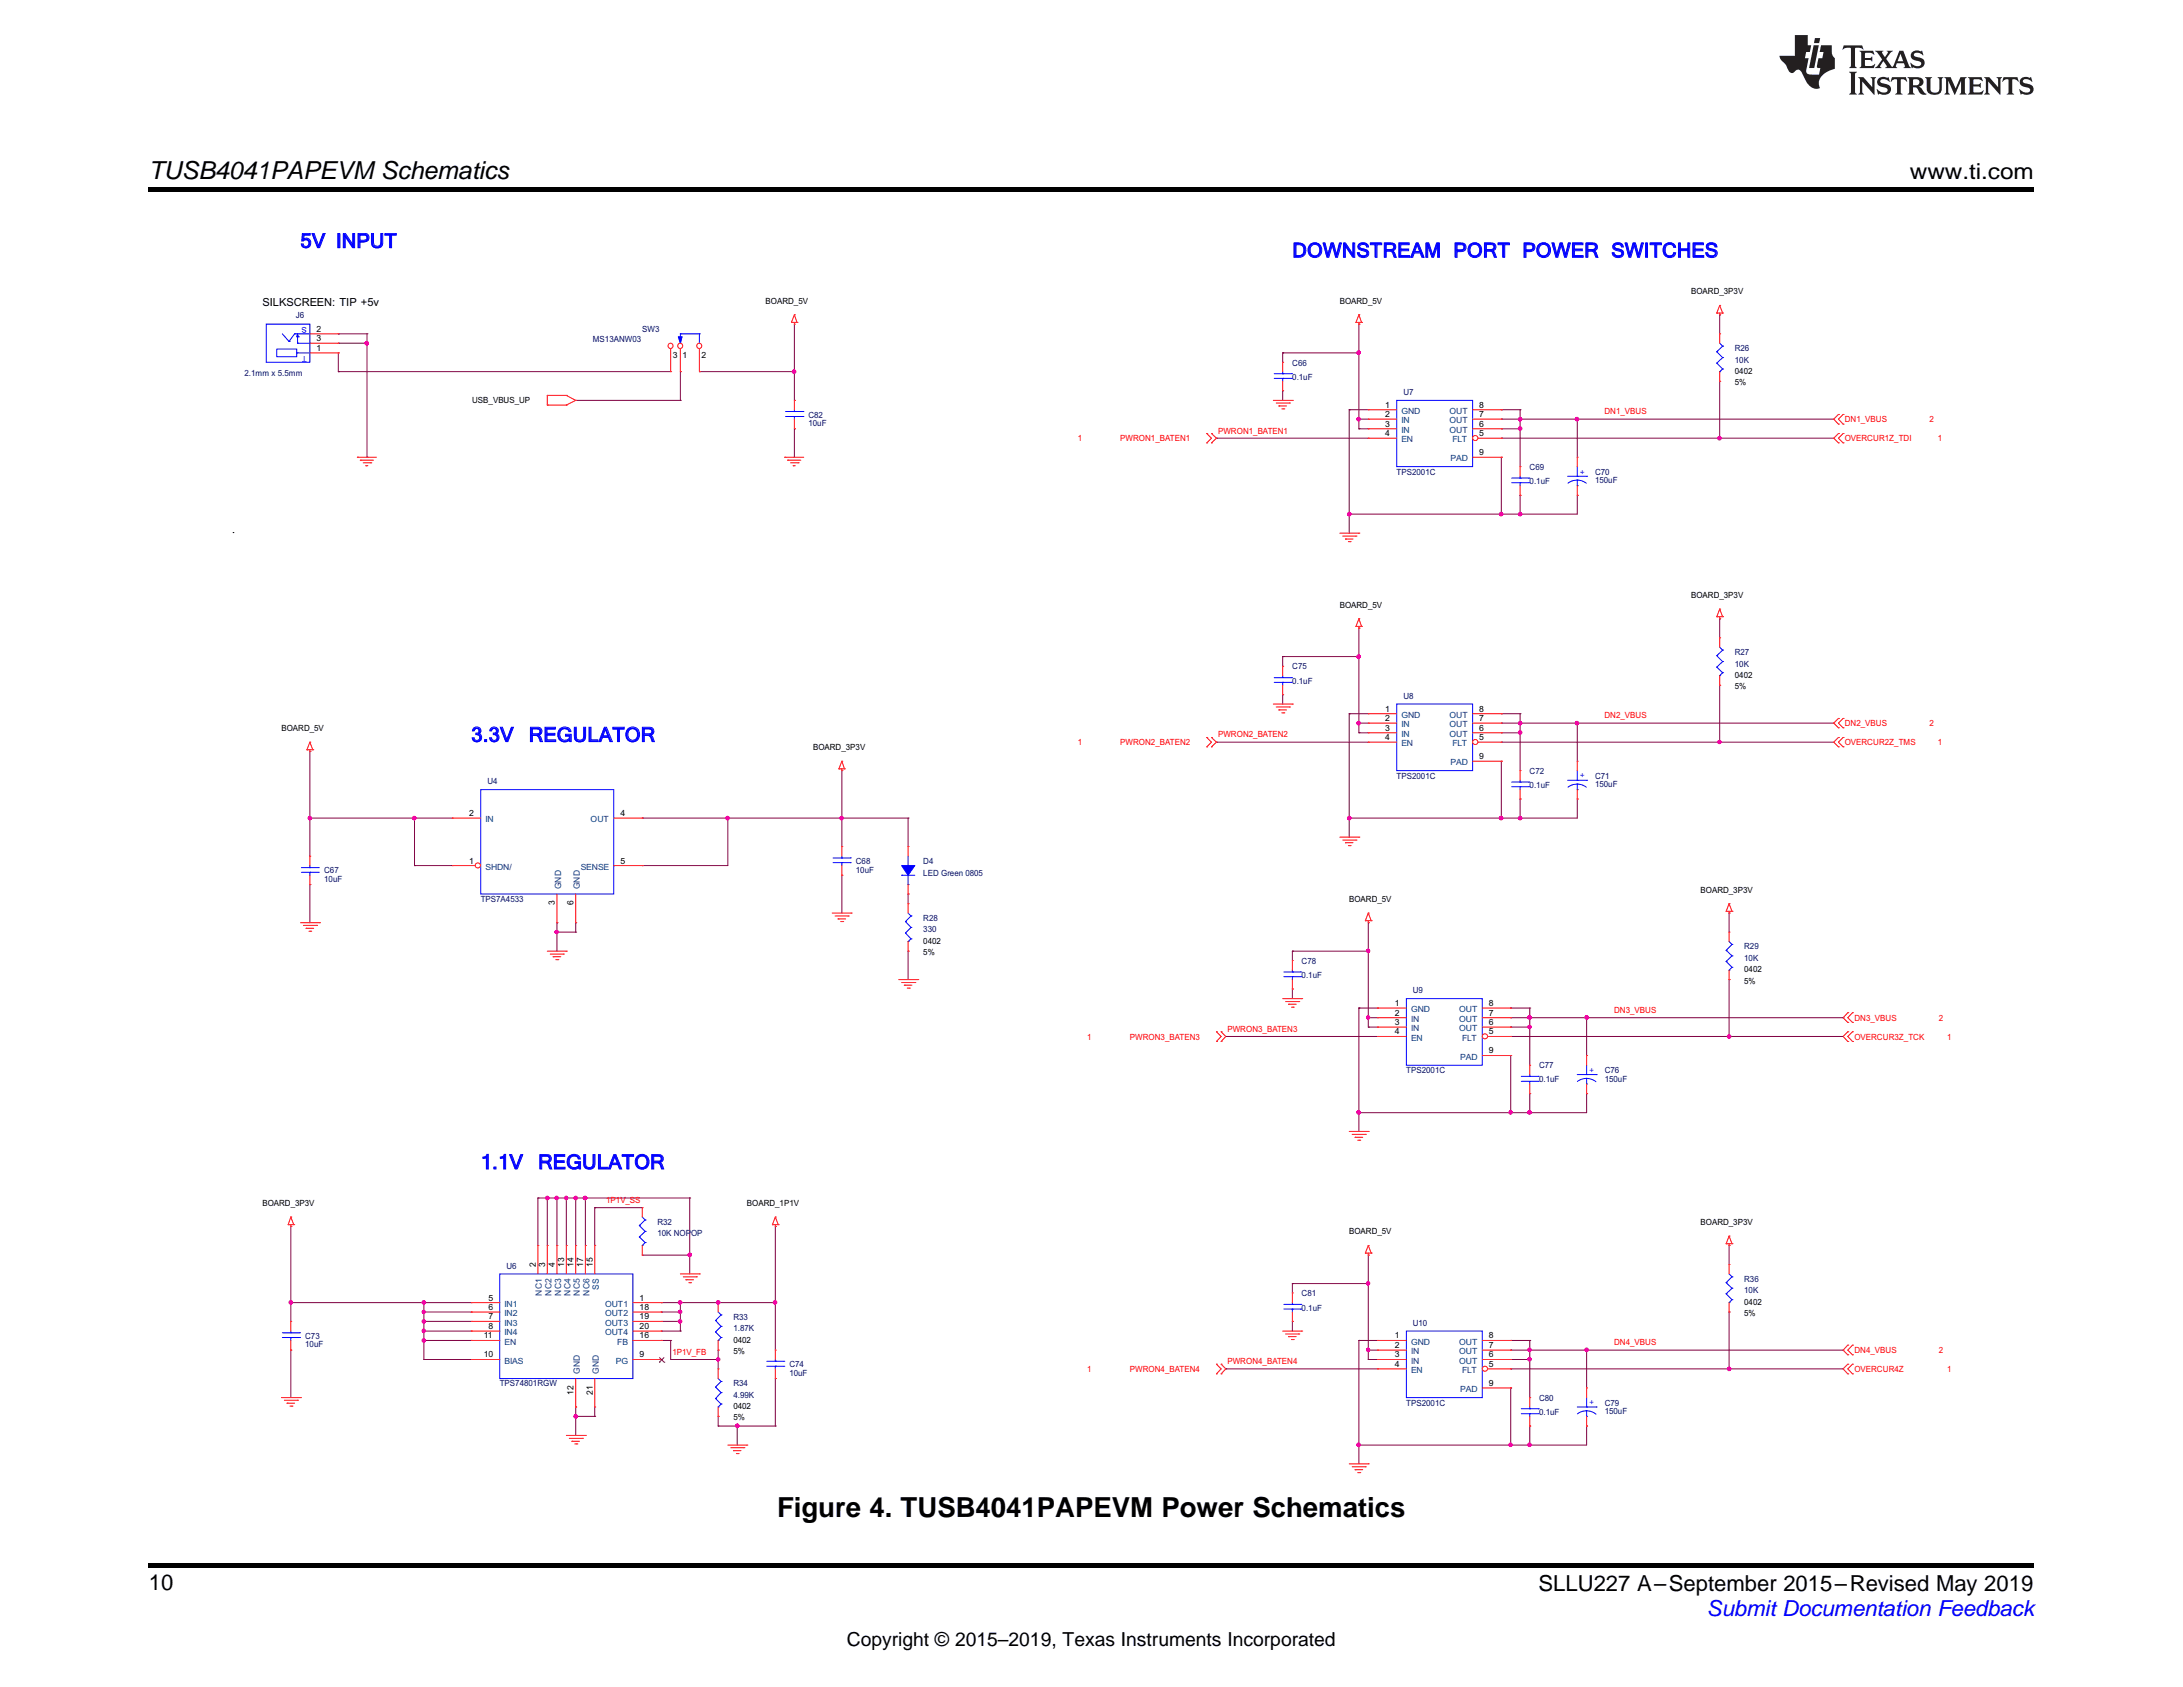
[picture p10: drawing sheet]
<svg xmlns="http://www.w3.org/2000/svg" width="279mm" height="216mm" viewBox="0 0 279 216" stroke-linecap="round" stroke-linejoin="round" font-family="sans-serif">
<defs><g id="words">
<text font-size="3.5" x="99.4" y="194.1">Figure 4. TUSB4041PAPEVM Power Schematics</text>
<text font-size="3.2" x="19" y="23">TUSB4041PAPEVM Schematics</text>
<g font-size="2.8">
<text x="244.4" y="23">www.ti.com</text>
<text x="19" y="203.5">10</text>
<text x="196.9" y="203.6">SLLU227 A–September 2015–Revised May 2019</text>
</g>
<text font-size="2.8" fill="#00f" x="218.5" y="206.9">Submit Documentation Feedback</text>
<g font-size="2.6" fill="#00f">
<text x="38.5" y="31.7">5V INPUT</text>
<text x="165.4" y="32.9">DOWNSTREAM PORT POWER SWITCHES</text>
<text x="60.3" y="94.9">3.3V</text>
<text x="67.7" y="94.9">REGULATOR</text>
<text x="61.5" y="149.6">1.1V</text>
<text x="68.9" y="149.6">REGULATOR</text>
</g>
<text font-size="2.5" x="108.4" y="210.7">Copyright © 2015–2019, Texas Instruments Incorporated</text>
<text font-size="1.4" x="33.6" y="39.1">SILKSCREEN: TIP +5v</text>
<g font-size="1.1" fill="#000080">
<text x="37.9" y="40.7">J6</text>
<text x="75.9" y="43.7">MS13ANW03</text>
<text x="82.2" y="42.5">SW3</text>
<text x="165.4" y="46.8">C66</text>
<text x="222" y="44.9">R26</text>
<text x="222" y="46.4">10K</text>
<text x="31.3" y="48.1">2.1mm x 5.5mm</text>
<text x="103.5" y="53.5">C82</text>
<text x="165.4" y="48.6">0.1uF</text>
<text x="179.6" y="50.5">U7</text>
<text x="103.5" y="54.5">10uF</text>
<text x="178.7" y="60.7">TPS2001C</text>
<text x="195.8" y="60.1">C69</text>
<text x="195.8" y="62">0.1uF</text>
<text x="204.1" y="60.7">C70</text>
<text x="204.1" y="61.9">150uF</text>
<text x="222" y="83.8">R27</text>
<text x="165.4" y="85.7">C75</text>
<text x="165.4" y="87.5">0.1uF</text>
<text x="179.6" y="89.4">U8</text>
<text x="222" y="85.3">10K</text>
<text x="62.4" y="100.4">U4</text>
<text x="178.7" y="99.6">TPS2001C</text>
<text x="195.8" y="99">C72</text>
<text x="195.8" y="100.9">0.1uF</text>
<text x="204.1" y="99.6">C71</text>
<text x="204.1" y="100.7">150uF</text>
<text x="41.5" y="111.8">C67</text>
<text x="41.5" y="112.9">10uF</text>
<text x="109.5" y="110.6">C68</text>
<text x="109.5" y="111.7">10uF</text>
<text x="118.2" y="110.6">D4</text>
<text x="118.2" y="112.1">LED Green 0805</text>
<text x="61.5" y="115.4">TPS7A4533</text>
<text x="118.2" y="117.9">R28</text>
<text x="118.2" y="119.3">330</text>
<text x="166.6" y="123.3">C78</text>
<text x="166.6" y="125.2">0.1uF</text>
<text x="223.2" y="121.5">R29</text>
<text x="223.2" y="123">10K</text>
<text x="180.8" y="127.1">U9</text>
<text x="180" y="137.3">TPS2001C</text>
<text x="197" y="136.7">C77</text>
<text x="205.4" y="137.3">C76</text>
<text x="197" y="138.5">0.1uF</text>
<text x="205.4" y="138.4">150uF</text>
<text x="84.1" y="156.8">R32</text>
<text x="84.1" y="158.2">10K NOPOP</text>
<text x="64.8" y="162.4">U6</text>
<text x="166.6" y="165.9">C81</text>
<text x="166.6" y="167.7">0.1uF</text>
<text x="223.2" y="164">R36</text>
<text x="223.2" y="165.5">10K</text>
<text x="39.1" y="171.4">C73</text>
<text x="39.1" y="172.4">10uF</text>
<text x="93.9" y="168.9">R33</text>
<text x="93.9" y="170.4">1.87K</text>
<text x="180.8" y="169.6">U10</text>
<text x="64" y="177.4">TPS74801RGW</text>
<text x="93.9" y="177.4">R34</text>
<text x="93.9" y="178.9">4.99K</text>
<text x="101" y="175">C74</text>
<text x="101" y="176.1">10uF</text>
<text x="180" y="179.9">TPS2001C</text>
<text x="197" y="179.2">C80</text>
<text x="205.4" y="179.9">C79</text>
<text x="197" y="181.1">0.1uF</text>
<text x="205.4" y="181">150uF</text>
</g>
<g font-size="1.1">
<text x="98" y="38.9">BOARD_5V</text>
<text x="171.5" y="38.9">BOARD_5V</text>
<text x="216.4" y="37.7">BOARD_3P3V</text>
<text x="40.5" y="44.9">1</text>
<text x="40.5" y="42.5">2</text>
<text x="40.5" y="43.7">3</text>
<text x="86.1" y="45.8">3</text>
<text x="87.3" y="45.8">1</text>
<text x="89.8" y="45.8">2</text>
<text x="222" y="47.9">0402</text>
<text x="60.4" y="51.6">USB_VBUS_UP</text>
<text x="177.3" y="52.2">1</text>
<text x="177.3" y="53.4">2</text>
<text x="189.3" y="53.4">7</text>
<text x="189.3" y="52.2">8</text>
<text x="222" y="49.3">5%</text>
<text x="177.3" y="54.6">3</text>
<text x="177.3" y="55.8">4</text>
<text x="189.3" y="54.6">6</text>
<text x="189.3" y="58.3">9</text>
<text x="189.3" y="55.8">5</text>
<text x="171.5" y="77.8">BOARD_5V</text>
<text x="216.4" y="76.6">BOARD_3P3V</text>
<text x="222" y="86.8">0402</text>
<text x="222" y="88.2">5%</text>
<text x="36" y="93.6">BOARD_5V</text>
<text x="104.1" y="96">BOARD_3P3V</text>
<text x="177.3" y="91.1">1</text>
<text x="177.3" y="92.3">2</text>
<text x="177.3" y="93.5">3</text>
<text x="177.3" y="94.7">4</text>
<text x="189.3" y="92.3">7</text>
<text x="189.3" y="91.1">8</text>
<text x="189.3" y="93.5">6</text>
<text x="189.3" y="94.7">5</text>
<text x="189.3" y="97.2">9</text>
<text x="60.1" y="104.4">2</text>
<text x="79.4" y="104.4">4</text>
<text x="60.1" y="110.5">1</text>
<text x="79.4" y="110.5">5</text>
<text x="71" y="115.9" transform="rotate(-90 71 115.9)">3</text>
<text x="73.4" y="115.9" transform="rotate(-90 73.4 115.9)">6</text>
<text x="172.7" y="115.4">BOARD_5V</text>
<text x="217.6" y="114.2">BOARD_3P3V</text>
<text x="118.2" y="120.8">0402</text>
<text x="118.2" y="122.3">5%</text>
<text x="223.2" y="124.4">0402</text>
<text x="223.2" y="125.9">5%</text>
<text x="178.5" y="128.7">1</text>
<text x="178.5" y="130">2</text>
<text x="178.5" y="131.2">3</text>
<text x="190.6" y="130">7</text>
<text x="190.6" y="128.7">8</text>
<text x="190.6" y="131.2">6</text>
<text x="178.5" y="132.4">4</text>
<text x="190.6" y="134.8">9</text>
<text x="190.6" y="132.4">5</text>
<text x="33.6" y="154.3">BOARD_3P3V</text>
<text x="95.6" y="154.3">BOARD_1P1V</text>
<text x="172.7" y="158">BOARD_5V</text>
<text x="217.6" y="156.8">BOARD_3P3V</text>
<text x="62.5" y="166.4">5</text>
<text x="62.5" y="167.6">6</text>
<text x="68.6" y="162.2" transform="rotate(-90 68.6 162.2)">2</text>
<text x="69.8" y="162.2" transform="rotate(-90 69.8 162.2)">3</text>
<text x="71" y="162.2" transform="rotate(-90 71 162.2)">4</text>
<text x="72.2" y="162.2" transform="rotate(-90 72.2 162.2)">13</text>
<text x="73.4" y="162.2" transform="rotate(-90 73.4 162.2)">14</text>
<text x="74.7" y="162.2" transform="rotate(-90 74.7 162.2)">17</text>
<text x="75.9" y="162.2" transform="rotate(-90 75.9 162.2)">15</text>
<text x="81.9" y="166.4">1</text>
<text x="81.9" y="167.6">18</text>
<text x="223.2" y="167">0402</text>
<text x="61.9" y="171.3">11</text>
<text x="61.9" y="173.7">10</text>
<text x="62.5" y="168.8">7</text>
<text x="62.5" y="170.1">8</text>
<text x="81.9" y="171.3">16</text>
<text x="81.9" y="168.8">19</text>
<text x="81.9" y="170.1">20</text>
<text x="81.9" y="173.7">9</text>
<text x="93.9" y="171.8">0402</text>
<text x="93.9" y="173.3">5%</text>
<text x="178.5" y="171.3">1</text>
<text x="178.5" y="172.5">2</text>
<text x="178.5" y="173.7">3</text>
<text x="190.6" y="172.5">7</text>
<text x="190.6" y="171.3">8</text>
<text x="190.6" y="173.7">6</text>
<text x="223.2" y="168.4">5%</text>
<text x="73.4" y="178.5" transform="rotate(-90 73.4 178.5)">12</text>
<text x="75.9" y="178.5" transform="rotate(-90 75.9 178.5)">21</text>
<text x="178.5" y="174.9">4</text>
<text x="190.6" y="177.4">9</text>
<text x="190.6" y="174.9">5</text>
<text x="93.9" y="180.4">0402</text>
<text x="93.9" y="181.8">5%</text>
</g>
<g font-size="1.1" fill="#004080">
<text x="179.4" y="53">GND</text>
<text x="185.5" y="53">OUT</text>
<text x="179.4" y="54.2">IN</text>
<text x="179.4" y="55.4">IN</text>
<text x="179.4" y="56.6">EN</text>
<text x="185.5" y="54.2">OUT</text>
<text x="185.5" y="55.4">OUT</text>
<text x="185.7" y="59">PAD</text>
<text x="185.9" y="56.6">FLT</text>
<text x="179.4" y="91.9">GND</text>
<text x="179.4" y="93.1">IN</text>
<text x="179.4" y="94.3">IN</text>
<text x="179.4" y="95.5">EN</text>
<text x="185.5" y="93.1">OUT</text>
<text x="185.5" y="91.9">OUT</text>
<text x="185.5" y="94.3">OUT</text>
<text x="185.9" y="95.5">FLT</text>
<text x="185.7" y="97.9">PAD</text>
<text x="62.1" y="105.2">IN</text>
<text x="75.6" y="105.2">OUT</text>
<text x="62.1" y="111.3">SHDN/</text>
<text x="71.8" y="113.8" transform="rotate(-90 71.8 113.8)">GND</text>
<text x="74.2" y="113.8" transform="rotate(-90 74.2 113.8)">GND</text>
<text x="74.3" y="111.3">SENSE</text>
<text x="180.6" y="129.5">GND</text>
<text x="180.6" y="130.8">IN</text>
<text x="180.6" y="132">IN</text>
<text x="186.7" y="130.8">OUT</text>
<text x="186.7" y="129.5">OUT</text>
<text x="186.7" y="132">OUT</text>
<text x="180.6" y="133.2">EN</text>
<text x="186.9" y="135.6">PAD</text>
<text x="187.1" y="133.2">FLT</text>
<text x="64.6" y="167.2">IN1</text>
<text x="69.4" y="165.8" transform="rotate(-90 69.4 165.8)">NC1</text>
<text x="70.6" y="165.8" transform="rotate(-90 70.6 165.8)">NC2</text>
<text x="71.8" y="165.8" transform="rotate(-90 71.8 165.8)">NC3</text>
<text x="73" y="165.8" transform="rotate(-90 73 165.8)">NC4</text>
<text x="74.2" y="165.8" transform="rotate(-90 74.2 165.8)">NC5</text>
<text x="75.4" y="165.8" transform="rotate(-90 75.4 165.8)">NC6</text>
<text x="76.6" y="165.1" transform="rotate(-90 76.6 165.1)">SS</text>
<text x="77.4" y="167.2">OUT1</text>
<text x="64.6" y="172.1">EN</text>
<text x="64.6" y="168.4">IN2</text>
<text x="64.6" y="169.6">IN3</text>
<text x="64.6" y="170.9">IN4</text>
<text x="77.4" y="168.4">OUT2</text>
<text x="77.4" y="169.6">OUT3</text>
<text x="77.4" y="170.9">OUT4</text>
<text x="79" y="172.1">FB</text>
<text x="180.6" y="172.1">GND</text>
<text x="180.6" y="173.3">IN</text>
<text x="186.7" y="173.3">OUT</text>
<text x="186.7" y="172.1">OUT</text>
<text x="64.6" y="174.5">BIAS</text>
<text x="74.2" y="175.8" transform="rotate(-90 74.2 175.8)">GND</text>
<text x="76.6" y="175.8" transform="rotate(-90 76.6 175.8)">GND</text>
<text x="78.8" y="174.5">PG</text>
<text x="180.6" y="174.5">IN</text>
<text x="180.6" y="175.7">EN</text>
<text x="186.7" y="174.5">OUT</text>
<text x="186.9" y="178.2">PAD</text>
<text x="187.1" y="175.7">FLT</text>
</g>
<g font-size="1.1" fill="#f00">
<text x="205.3" y="53">DN1_VBUS</text>
<text x="137.9" y="56.5">1</text>
<text x="143.4" y="56.5">PWRON1_BATEN1</text>
<text x="155.9" y="55.5">PWRON1_BATEN1</text>
<text x="236.1" y="54.1">DN1_VBUS</text>
<text x="236.1" y="56.5">OVERCUR1Z_TDI</text>
<text x="246.9" y="54.1">2</text>
<text x="248" y="56.5">1</text>
<text x="137.9" y="95.4">1</text>
<text x="143.4" y="95.4">PWRON2_BATEN2</text>
<text x="155.9" y="94.4">PWRON2_BATEN2</text>
<text x="205.3" y="91.9">DN2_VBUS</text>
<text x="236.1" y="93">DN2_VBUS</text>
<text x="236.1" y="95.4">OVERCUR2Z_TMS</text>
<text x="246.9" y="93">2</text>
<text x="248" y="95.4">1</text>
<text x="206.6" y="129.6">DN3_VBUS</text>
<text x="237.3" y="130.6">DN3_VBUS</text>
<text x="248.1" y="130.6">2</text>
<text x="139.1" y="133.1">1</text>
<text x="144.6" y="133.1">PWRON3_BATEN3</text>
<text x="157.1" y="132">PWRON3_BATEN3</text>
<text x="237.3" y="133.1">OVERCUR3Z_TCK</text>
<text x="249.2" y="133.1">1</text>
<text x="77.6" y="154">1P1V_SS</text>
<text x="86.1" y="173.4">1P1V_FB</text>
<text x="206.6" y="172.2">DN4_VBUS</text>
<text x="237.3" y="173.2">DN4_VBUS</text>
<text x="248.1" y="173.2">2</text>
<text x="139.1" y="175.6">1</text>
<text x="144.6" y="175.6">PWRON4_BATEN4</text>
<text x="157.1" y="174.6">PWRON4_BATEN4</text>
<text x="237.3" y="175.6">OVERCUR4Z</text>
<text x="249.2" y="175.6">1</text>
</g>
<g font-size="1" fill="#00f">
<text x="39.3" y="41.9" transform="rotate(-180 39.3 41.9)">S</text>
<text x="39.3" y="45.5" transform="rotate(-180 39.3 45.5)">T</text>
<text x="202.2" y="60.7">+</text>
<text x="202.2" y="99.6">+</text>
<text x="203.4" y="137.3">+</text>
<text x="203.4" y="179.8">+</text>
</g>
</g></defs>
<path d="M19 200h241.3v.6h-241.3z" fill="#000"/>
<path d="M29.9 45.1h2.7v4.2h-2.7z" fill="#fff"/>
<path d="M29.8 68.2h.1" fill="none" stroke="#000" stroke-width=".13"/>
<g fill="none" stroke="#00f" stroke-width=".13">
<path d="M38.7 29.9h1v.2h-.8v.5a.61 .61 0 0 1 .8 .3 .61 .61 0 0 1-.4 .8 .61 .61 0 0 1-.7-.5h.2a.39 .39 0 0 0 .5 .3 .39 .39 0 0 0 .2-.6 .4 .4 0 0 0-.7-.1h-.2zM39.9 29.9h.3l.6 1.5 .6-1.5h.2l-.7 1.8h-.2zM43.2 29.9h.3v1.8h-.3zM43.9 29.9h.3l1 1.4v-1.4h.2v1.8h-.3l-.9-1.5v1.5h-.3zM45.8 29.9h.7a.57 .57 0 0 1 .7 .5 .57 .57 0 0 1-.7 .6h-.4v.7h-.3zM46.1 30.1h.4a.34 .34 0 0 1 .5 .2 .34 .34 0 0 1-.3 .4h-.6zM47.6 29.9h.2v1a.49 .49 0 0 0 .5 .6 .49 .49 0 0 0 .5-.6v-1h.2v1a.72 .72 0 0 1-.7 .8 .72 .72 0 0 1-.7-.8zM49.3 29.9h1.4v.2h-.6v1.6h-.2v-1.6h-.6zM165.6 31.1h.6a.92 .92 0 0 1 .9 .9 .92 .92 0 0 1-.9 .9h-.6zM165.9 31.3a.87 .87 0 0 1 .9 .3 .76 .76 0 0 1-.1 .9 .76 .76 0 0 1-.8 .2zM167.8 31.5a.71 .71 0 0 1 1.1 .3 .71 .71 0 0 1-.6 1 .76 .76 0 0 1-.6-.5 .76 .76 0 0 1 .1-.8zM169.3 31.1h.3l.4 1.5 .4-1.5h.3l.4 1.5 .3-1.5h.3l-.5 1.8h-.2l-.5-1.6-.4 1.6h-.3z"/>
<path d="M172 31.1h.2l1 1.4v-1.4h.2v1.8h-.2l-1-1.4v1.4h-.2zM174 31.2a.74 .74 0 0 1 1.2 .4h-.3a.43 .43 0 0 0-.4-.3 .43 .43 0 0 0-.4 .4l.4 .1a.58 .58 0 0 1 .6 .3 .58 .58 0 0 1-.1 .7 .79 .79 0 0 1-1.3-.5h.3a.52 .52 0 0 0 .4 .4 .52 .52 0 0 0 .6-.3l-.2-.2-.6-.2a.46 .46 0 0 1-.4-.3 .46 .46 0 0 1 .2-.5zM175.4 31.1h1.4v.2h-.6v1.6h-.2v-1.6h-.6zM177.2 31.1h.8a.52 .52 0 0 1 .6 .4 .52 .52 0 0 1-.4 .6 .98 .98 0 0 1 .5 .8h-.3l-.2-.6-.3-.2h-.5v.8h-.2zM177.4 31.3h.8a.31 .31 0 0 1 .2 .3 .31 .31 0 0 1-.2 .3h-.8zM179 31.1h1.4v.2h-1.1v.6h1v.2h-1v.6h1.1v.2h-1.4zM181.3 31.1h.2l.8 1.8h-.3l-.2-.5h-.8l-.2 .5h-.2zM181.4 31.3l.3 .9h-.6zM182.5 31.1h.4l.5 1.5 .5-1.5h.3v1.8h-.2v-1.5l-.5 1.5h-.2l-.6-1.5v1.5h-.2zM186.2 31.1h.7a.57 .57 0 0 1 .7 .5 .57 .57 0 0 1-.6 .6h-.5v.7h-.3zM186.5 31.3h.4a.34 .34 0 0 1 .5 .2 .34 .34 0 0 1-.2 .5h-.7zM188.3 31.5a.71 .71 0 0 1 1.1 .3 .71 .71 0 0 1-.6 1 .76 .76 0 0 1-.7-.5 .76 .76 0 0 1 .2-.8z"/>
<path d="M190 31.1h.8a.52 .52 0 0 1 .6 .4 .52 .52 0 0 1-.3 .6 .98 .98 0 0 1 .4 .8h-.2l-.3-.6-.3-.2h-.5v.8h-.2zM190.2 31.3h.8a.31 .31 0 0 1 .2 .3 .31 .31 0 0 1-.2 .3h-.8zM191.7 31.1h1.5v.2h-.6v1.6h-.3v-1.6h-.6zM195.1 31.1h.6a.57 .57 0 0 1 .7 .5 .57 .57 0 0 1-.6 .6h-.5v.7h-.2zM195.3 31.3h.5a.34 .34 0 0 1 .4 .2 .34 .34 0 0 1-.2 .5h-.7zM197.1 31.5a.71 .71 0 0 1 1.1 .3 .71 .71 0 0 1-.6 1 .76 .76 0 0 1-.7-.5 .76 .76 0 0 1 .2-.8zM198.6 31.1h.3l.4 1.5 .4-1.5h.3l.4 1.5 .3-1.5h.3l-.5 1.8h-.2l-.5-1.6-.4 1.6h-.3zM201.3 31.1h1.3v.2h-1.1v.6h1v.2h-1v.6h1.1v.2h-1.3zM203 31.1h.8a.52 .52 0 0 1 .6 .4 .52 .52 0 0 1-.4 .6 .98 .98 0 0 1 .5 .8h-.3l-.2-.6-.3-.2h-.5v.8h-.2zM203.2 31.3h.8a.31 .31 0 0 1 .2 .3 .31 .31 0 0 1-.2 .3h-.8zM206.6 31.2a.74 .74 0 0 1 1.2 .4h-.3a.43 .43 0 0 0-.4-.3 .43 .43 0 0 0-.4 .4l.4 .1a.57 .57 0 0 1 .6 .3 .57 .57 0 0 1-.1 .7 .79 .79 0 0 1-1.3-.5h.3a.52 .52 0 0 0 .4 .4 .52 .52 0 0 0 .6-.3l-.2-.2-.6-.2a.46 .46 0 0 1-.4-.3 .46 .46 0 0 1 .2-.5zM208 31.1h.2l.4 1.5 .4-1.5h.3l.4 1.5 .4-1.5h.2l-.5 1.8h-.2l-.4-1.6-.5 1.6h-.2z"/>
<path d="M210.6 31.1h.3v1.8h-.3zM211.2 31.1h1.4v.2h-.6v1.6h-.2v-1.6h-.6zM213.1 31.3a.79 .79 0 0 1 1.4 .4h-.3a.58 .58 0 0 0-.7-.4 .58 .58 0 0 0-.4 .7 .57 .57 0 0 0 .4 .7 .57 .57 0 0 0 .7-.3h.3a.82 .82 0 0 1-1 .5 .82 .82 0 0 1-.6-.9zM214.8 31.1h.3v.8h.9v-.8h.3v1.8h-.3v-.8h-.9v.8h-.3zM216.7 31.1h1.3v.2h-1.1v.6h1.1v.2h-1.1v.6h1.2v.2h-1.4zM218.6 31.2a.74 .74 0 0 1 1.1 .4h-.2a.43 .43 0 0 0-.4-.3 .43 .43 0 0 0-.4 .4l.4 .1a.57 .57 0 0 1 .6 .3 .57 .57 0 0 1-.1 .7 .79 .79 0 0 1-1.3-.5h.3a.52 .52 0 0 0 .4 .4 .52 .52 0 0 0 .6-.3l-.2-.2-.6-.2a.46 .46 0 0 1-.4-.3 .46 .46 0 0 1 .2-.5zM60.6 93.2a.51 .51 0 0 1 .8-.1 .51 .51 0 0 1 0 .7l-.1 .1a.58 .58 0 0 1 0 1 .58 .58 0 0 1-.9-.5h.3a.38 .38 0 0 0 .5 .3 .38 .38 0 0 0 .2-.5 .38 .38 0 0 0-.5-.2v-.2h.3a.32 .32 0 0 0-.1-.6 .31 .31 0 0 0-.4 .3h-.2zM62 94.7h.3v.2h-.3zM62.9 93.2a.51 .51 0 0 1 .7-.1 .51 .51 0 0 1 0 .7l-.1 .1a.58 .58 0 0 1 .1 1 .58 .58 0 0 1-.9-.5h.2a.38 .38 0 0 0 .5 .3 .38 .38 0 0 0 .2-.5 .38 .38 0 0 0-.5-.2v-.2h.3a.32 .32 0 0 0 0-.6 .31 .31 0 0 0-.5 .3h-.2zM64 93.1h.3l.6 1.5 .6-1.5h.2l-.7 1.8h-.3zM67.9 93.1h.8a.52 .52 0 0 1 .6 .4 .52 .52 0 0 1-.4 .6 .98 .98 0 0 1 .5 .8h-.2l-.3-.6-.3-.2h-.5v.8h-.2zM68.1 93.3h.8a.31 .31 0 0 1 .2 .3 .31 .31 0 0 1-.2 .3h-.8z"/>
<path d="M69.8 93.1h1.3v.2h-1.1v.6h1v.2h-1v.6h1.1v.2h-1.3zM71.6 93.3a.85 .85 0 0 1 1.5 .3h-.3a.64 .64 0 0 0-.9-.3 .64 .64 0 0 0-.2 .9 .67 .67 0 0 0 .5 .5 .67 .67 0 0 0 .7-.2v-.3h-.5v-.2h.7v.9h-.2v-.2a.94 .94 0 0 1-1.3-.1 .94 .94 0 0 1 0-1.3zM73.5 93.1h.3v1a.49 .49 0 0 0 .4 .6 .49 .49 0 0 0 .5-.6v-1h.2v1a.72 .72 0 0 1-.7 .8 .72 .72 0 0 1-.7-.8zM75.4 93.1h.2v1.6h.9v.2h-1.1zM77.4 93.1h.2l.8 1.8h-.3l-.2-.6h-.8l-.2 .6h-.2zM77.5 93.3l.3 .9h-.6zM78.4 93.1h1.5v.2h-.6v1.6h-.3v-1.6h-.6zM80.5 93.4a.71 .71 0 0 1 1.1 .4 .71 .71 0 0 1-.6 .9 .76 .76 0 0 1-.6-.5 .76 .76 0 0 1 .1-.8zM82.2 93.1h.8a.52 .52 0 0 1 .7 .4 .52 .52 0 0 1-.4 .6 .98 .98 0 0 1 .4 .8h-.2l-.2-.6-.4-.2h-.4v.8h-.3zM82.5 93.3h.8a.31 .31 0 0 1 .1 .3 .31 .31 0 0 1-.2 .3h-.7zM61.8 148.1l.3-.1 .2-.3h.2v1.9h-.2v-1.4l-.5 .1zM63.2 149.3h.3v.3h-.3z"/>
<path d="M64 148.1l.3-.1 .2-.3h.2v1.9h-.2v-1.4l-.5 .1zM65.2 147.8h.3l.6 1.5 .6-1.5h.2l-.7 1.8h-.3zM69.1 147.8h.8a.52 .52 0 0 1 .6 .3 .52 .52 0 0 1-.4 .7 .98 .98 0 0 1 .5 .8h-.2l-.3-.6-.3-.2h-.5v.8h-.2zM69.3 148h.8a.31 .31 0 0 1 .2 .3 .31 .31 0 0 1-.2 .3h-.8zM71 147.8h1.3v.2h-1.1v.5h1v.3h-1v.6h1.1v.2h-1.3zM72.8 148a.85 .85 0 0 1 1.5 .3h-.3a.65 .65 0 0 0-.9-.3 .65 .65 0 0 0-.2 .9 .67 .67 0 0 0 .5 .5 .67 .67 0 0 0 .7-.2v-.3h-.5v-.2h.7v.9h-.2v-.2a.94 .94 0 0 1-1.3-.1 .94 .94 0 0 1 0-1.3zM74.7 147.8h.3v1a.49 .49 0 0 0 .4 .6 .49 .49 0 0 0 .5-.6v-1h.2v1a.72 .72 0 0 1-.7 .8 .72 .72 0 0 1-.7-.8zM76.6 147.8h.2v1.6h.9v.2h-1.1zM78.6 147.8h.2l.8 1.8h-.3l-.2-.6h-.8l-.2 .6h-.2zM78.7 148l.3 .9h-.6zM79.6 147.8h1.5v.2h-.6v1.6h-.3v-1.6h-.6zM81.7 148.1a.71 .71 0 0 1 1.1 .4 .71 .71 0 0 1-.6 .9 .76 .76 0 0 1-.6-.5 .76 .76 0 0 1 .1-.8z"/>
<path d="M83.4 147.8h.8a.52 .52 0 0 1 .7 .3 .52 .52 0 0 1-.4 .7 .98 .98 0 0 1 .5 .8h-.3l-.2-.6-.4-.2h-.4v.8h-.3zM83.7 148h.8a.31 .31 0 0 1 .1 .3 .31 .31 0 0 1-.2 .3h-.7z"/>
<circle cx="168.3" cy="32" r=".93"/>
<circle cx="188.8" cy="32" r=".93"/>
<circle cx="197.6" cy="32" r=".93"/>
<circle cx="81" cy="94" r=".93"/>
<circle cx="82.2" cy="148.7" r=".93"/>
</g>
<path d="M194.6 54.9h.1M194.6 54.9v4.8M201.9 53.6h.1M201.9 53.6v4.9" fill="none" stroke="#800040" stroke-width=".13"/>
<circle cx="194.6" cy="54.8" r=".23" fill="#f0f"/>
<circle cx="194.6" cy="54.8" r=".23" fill="none" stroke="#f0f" stroke-width=".13"/>
<path d="M164.2 45.2h.1M173.9 41.5h.1M173.9 41.5v3.7h-9.7v1.2M194.6 53.6h.1M194.6 53.6h7.3M194.6 63.4h.1M194.6 63.4v2.4M201.9 63.4h.1M201.9 63.4v2.4" fill="none" stroke="#800040" stroke-width=".13"/>
<circle cx="173.9" cy="45.1" r=".23" fill="#f0f"/>
<circle cx="173.9" cy="45.1" r=".23" fill="none" stroke="#f0f" stroke-width=".13"/>
<path d="M173.9 45.2h.1M173.9 45.2v8.4" fill="none" stroke="#800040" stroke-width=".13"/>
<circle cx="173.9" cy="53.6" r=".23" fill="#f0f"/>
<circle cx="173.9" cy="53.6" r=".23" fill="none" stroke="#f0f" stroke-width=".13"/>
<g fill="none" stroke="#800040" stroke-width=".13">
<path d="M164.2 50h.1M164.2 50v1.2M172.7 52.4h.1M172.7 52.4h2.4M173.9 53.6h.1M173.9 54.9h.1M175.1 53.6h-1.2v1.3h1.2M192.2 53.6h.1M192.2 53.6h2.4M220.1 56.1h.1M220.1 56.1h14.6M194.6 65.8h.1"/>
<path d="M194.6 65.8h7.3"/>
</g>
<circle cx="194.6" cy="65.8" r=".23" fill="#f0f"/>
<circle cx="194.6" cy="65.8" r=".23" fill="none" stroke="#f0f" stroke-width=".13"/>
<path d="M172.7 65.8h.1M172.7 65.8v2.4" fill="none" stroke="#800040" stroke-width=".13"/>
<circle cx="172.7" cy="65.8" r=".23" fill="#f0f"/>
<circle cx="172.7" cy="65.8" r=".23" fill="none" stroke="#f0f" stroke-width=".13"/>
<path d="M54.3 166.7h.1M54.3 166.7h6M99.2 166.7h.1M99.2 166.7v6.1M91.9 182.5h.1M91.9 182.5h2.5v2.4M94.4 182.5h.1" fill="none" stroke="#800040" stroke-width=".13"/>
<circle cx="94.4" cy="182.5" r=".23" fill="#f0f"/>
<circle cx="94.4" cy="182.5" r=".23" fill="none" stroke="#f0f" stroke-width=".13"/>
<path d="M99.2 157h.1M99.2 157v9.7M37.2 166.7h.1M37.2 166.7v2.4M99.2 176.4h.1M99.2 176.4v6.1h-4.8M99.2 182.5h.1" fill="none" stroke="#800040" stroke-width=".13"/>
<circle cx="99.2" cy="166.7" r=".23" fill="#f0f"/>
<circle cx="99.2" cy="166.7" r=".23" fill="none" stroke="#f0f" stroke-width=".13"/>
<path d="M37.2 172.8h.1M37.2 172.8v6.1M73.7 181.3h.1M73.7 181.3v2.4" fill="none" stroke="#800040" stroke-width=".13"/>
<circle cx="73.7" cy="181.3" r=".23" fill="#f0f"/>
<circle cx="73.7" cy="181.3" r=".23" fill="none" stroke="#f0f" stroke-width=".13"/>
<path d="M107.7 98.6h.1M107.7 98.6v9.7M39.7 104.7h.1M39.7 104.7v4.9M53.1 104.7h.1M53.1 110.8h.1M53.1 104.7v6.1h4.8M107.7 104.7h.1M107.7 104.7h8.5" fill="none" stroke="#800040" stroke-width=".13"/>
<circle cx="107.7" cy="104.7" r=".23" fill="#f0f"/>
<circle cx="107.7" cy="104.7" r=".23" fill="none" stroke="#f0f" stroke-width=".13"/>
<path d="M201.9 53.6h32.8M234.7 53.6h.1M53.1 104.7h.1M53.1 104.7h4.8M82.2 110.8h.1M82.2 110.8h11M107.7 112h.1M107.7 112v4.9" fill="none" stroke="#800040" stroke-width=".13"/>
<circle cx="201.8" cy="53.6" r=".23" fill="#f0f"/>
<circle cx="201.8" cy="53.6" r=".23" fill="none" stroke="#f0f" stroke-width=".13"/>
<path d="M37.2 157h.1M37.2 157v9.7" fill="none" stroke="#800040" stroke-width=".13"/>
<circle cx="37.2" cy="166.7" r=".23" fill="#f0f"/>
<circle cx="37.2" cy="166.7" r=".23" fill="none" stroke="#f0f" stroke-width=".13"/>
<g fill="none" stroke="#800040" stroke-width=".13">
<path d="M71.3 119.3h.1M71.3 119.3v2.4M116.2 114.4h.1M116.2 104.7h.1M116.2 104.7v3.6M116.2 114.4v1.3M116.2 121.7h.1M116.2 121.7v3.7M85.8 171.5h.1M85.8 171.5v2.5M91.9 166.7h.1M91.9 172.8h.1"/>
<path d="M91.9 174h.1M91.9 166.7h7.3M91.9 172.8v2.4M91.9 181.3h.1M91.9 181.3v1.2"/>
</g>
<circle cx="71.3" cy="119.3" r=".22" fill="#f0f"/>
<circle cx="71.3" cy="119.3" r=".22" fill="none" stroke="#f0f" stroke-width=".13"/>
<path d="M39.7 104.7h.1M39.7 104.7h13.4" fill="none" stroke="#800040" stroke-width=".13"/>
<circle cx="53" cy="104.7" r=".23" fill="#f0f"/>
<circle cx="53" cy="104.7" r=".23" fill="none" stroke="#f0f" stroke-width=".13"/>
<circle cx="39.7" cy="104.7" r=".23" fill="#f0f"/>
<circle cx="39.7" cy="104.7" r=".23" fill="none" stroke="#f0f" stroke-width=".13"/>
<g fill="none" stroke="#800040" stroke-width=".13">
<path d="M39.7 96.2h.1M39.7 96.2v8.5M39.7 113.2h.1M39.7 113.2v4.9M73.7 118.1h.1M73.7 119.3h.1M73.7 118.1v1.2h-2.4M54.3 167.9h.1M54.3 166.7v1.2M54.3 171.5h6M60.3 171.5h.1M87.1 166.7h.1"/>
<path d="M87.1 166.7h4.8"/>
</g>
<circle cx="91.9" cy="166.7" r=".23" fill="#f0f"/>
<circle cx="91.9" cy="166.7" r=".23" fill="none" stroke="#f0f" stroke-width=".13"/>
<circle cx="87" cy="166.7" r=".23" fill="#f0f"/>
<circle cx="87" cy="166.7" r=".23" fill="none" stroke="#f0f" stroke-width=".13"/>
<path d="M37.2 166.7h.1M37.2 166.7h17.1" fill="none" stroke="#800040" stroke-width=".13"/>
<circle cx="54.2" cy="166.7" r=".22" fill="#f0f"/>
<circle cx="54.2" cy="166.7" r=".22" fill="none" stroke="#f0f" stroke-width=".13"/>
<path d="M71.3 118.1h.1M71.3 118.1v1.2M54.3 170.3h.1M54.3 171.5h.1M60.3 170.3h-6v1.2" fill="none" stroke="#800040" stroke-width=".13"/>
<circle cx="54.2" cy="170.3" r=".22" fill="#f0f"/>
<circle cx="54.2" cy="170.3" r=".22" fill="none" stroke="#f0f" stroke-width=".13"/>
<path d="M54.3 169.1h.1M54.3 170.3h.1M60.3 169.1h-6v1.2" fill="none" stroke="#800040" stroke-width=".13"/>
<circle cx="54.2" cy="169.1" r=".22" fill="#f0f"/>
<circle cx="54.2" cy="169.1" r=".22" fill="none" stroke="#f0f" stroke-width=".13"/>
<path d="M54.3 167.9h.1M54.3 167.9h6" fill="none" stroke="#800040" stroke-width=".13"/>
<circle cx="54.2" cy="167.9" r=".21" fill="#f0f"/>
<circle cx="54.2" cy="167.9" r=".21" fill="none" stroke="#f0f" stroke-width=".13"/>
<path d="M54.3 169.1h.1M54.3 167.9v1.2M84.6 167.9h2.5M87.1 167.9h.1" fill="none" stroke="#800040" stroke-width=".13"/>
<circle cx="87" cy="167.9" r=".22" fill="#f0f"/>
<circle cx="87" cy="167.9" r=".22" fill="none" stroke="#f0f" stroke-width=".13"/>
<path d="M84.6 166.7h.1M84.6 166.7h2.5v2.4h-2.5M87.1 166.7h.1M87.1 169.1h.1M87.1 167.9h.1" fill="none" stroke="#800040" stroke-width=".13"/>
<circle cx="87" cy="169.1" r=".23" fill="#f0f"/>
<circle cx="87" cy="169.1" r=".23" fill="none" stroke="#f0f" stroke-width=".13"/>
<g fill="none" stroke="#800040" stroke-width=".13">
<path d="M68.8 153.3h.1M68.8 153.3v6.1M74.9 153.3h.1M88.3 153.3h-13.4v6.1M87.1 170.3h.1M87.1 169.1h.1M87.1 169.1v1.2h-2.5M88.3 160.6h.1M88.3 160.6v2.4M73.7 181.3h.1M73.7 180.1h.1M73.7 180.1v1.2h2.4v-1.2"/>
<path d="M76.1 181.3h.1"/>
</g>
<circle cx="74.9" cy="153.3" r=".23" fill="#f0f"/>
<circle cx="74.9" cy="153.3" r=".23" fill="none" stroke="#f0f" stroke-width=".13"/>
<path d="M68.8 153.3h1.2M70 153.3h.1M72.5 153.3h.1M73.7 153.3h.1M73.7 153.3v6.1M74.9 153.3h.1M74.9 153.3h-2.4v6.1" fill="none" stroke="#800040" stroke-width=".13"/>
<circle cx="73.7" cy="153.3" r=".23" fill="#f0f"/>
<circle cx="73.7" cy="153.3" r=".23" fill="none" stroke="#f0f" stroke-width=".13"/>
<circle cx="72.5" cy="153.3" r=".22" fill="#f0f"/>
<circle cx="72.5" cy="153.3" r=".22" fill="none" stroke="#f0f" stroke-width=".13"/>
<path d="M84.6 171.5h.1M84.6 171.5h1.2M85.8 174h6.1M91.9 174h.1" fill="none" stroke="#800040" stroke-width=".13"/>
<circle cx="91.9" cy="174" r=".22" fill="#f0f"/>
<circle cx="91.9" cy="174" r=".22" fill="none" stroke="#f0f" stroke-width=".13"/>
<path d="M54.3 174h.1M54.3 171.5v2.5" fill="none" stroke="#800040" stroke-width=".13"/>
<circle cx="54.2" cy="171.5" r=".22" fill="#f0f"/>
<circle cx="54.2" cy="171.5" r=".22" fill="none" stroke="#f0f" stroke-width=".13"/>
<path d="M70 153.3h.1M70 153.3v6.1M71.3 153.3h.1M71.3 153.3v6.1M54.3 174h6M60.3 174h.1" fill="none" stroke="#800040" stroke-width=".13"/>
<circle cx="70" cy="153.3" r=".23" fill="#f0f"/>
<circle cx="70" cy="153.3" r=".23" fill="none" stroke="#f0f" stroke-width=".13"/>
<path d="M70 153.3h1.3M71.3 153.3h.1" fill="none" stroke="#800040" stroke-width=".13"/>
<circle cx="71.2" cy="153.3" r=".23" fill="#f0f"/>
<circle cx="71.2" cy="153.3" r=".23" fill="none" stroke="#f0f" stroke-width=".13"/>
<path d="M71.3 153.3h1.2M72.5 153.3h.1M88.3 153.3h.1M88.3 153.3v7.3h-6.1M88.3 160.6h.1" fill="none" stroke="#800040" stroke-width=".13"/>
<circle cx="88.3" cy="160.6" r=".23" fill="#f0f"/>
<circle cx="88.3" cy="160.6" r=".23" fill="none" stroke="#f0f" stroke-width=".13"/>
<path d="M192.2 56.1h.1M220.1 40.3h.1M220.1 48.8h.1M220.1 40.3v2.4M220.1 48.8v7.3h-27.9M93.2 104.7h.1M93.2 104.7h14.5M76.1 154.6h.1M82.2 154.6h-6.1v4.8" fill="none" stroke="#800040" stroke-width=".13"/>
<circle cx="220.1" cy="56.1" r=".23" fill="#f0f"/>
<circle cx="220.1" cy="56.1" r=".23" fill="none" stroke="#f0f" stroke-width=".13"/>
<path d="M82.2 104.7h.1M82.2 104.7h11" fill="none" stroke="#800040" stroke-width=".13"/>
<circle cx="93.1" cy="104.7" r=".23" fill="#f0f"/>
<circle cx="93.1" cy="104.7" r=".23" fill="none" stroke="#f0f" stroke-width=".13"/>
<g fill="none" stroke="#800040" stroke-width=".13">
<path d="M155.7 56.1h.1M155.7 56.1h19.4M172.7 52.4h.1M172.7 52.4v13.4h21.9M192.2 52.4h.1M192.2 54.9h.1M192.2 58.5h.1M192.2 52.4h2.4v1.2M192.2 54.9h2.4M192.2 58.5v7.3M194.6 52.4h.1M172.7 65.8h.1"/>
<path d="M192.2 65.8h.1M93.2 104.7h.1M93.2 104.7v6.1"/>
</g>
<circle cx="192.1" cy="65.8" r=".23" fill="#f0f"/>
<circle cx="192.1" cy="65.8" r=".23" fill="none" stroke="#f0f" stroke-width=".13"/>
<path d="M194.6 53.6h.1M194.6 53.6v1.3" fill="none" stroke="#800040" stroke-width=".13"/>
<circle cx="194.6" cy="53.6" r=".23" fill="#f0f"/>
<circle cx="194.6" cy="53.6" r=".23" fill="none" stroke="#f0f" stroke-width=".13"/>
<path d="M220.1 79.2h.1M220.1 79.2v2.4M192.2 95h.1M220.1 87.7h.1M220.1 87.7v7.3h-27.9" fill="none" stroke="#800040" stroke-width=".13"/>
<circle cx="220.1" cy="95" r=".22" fill="#f0f"/>
<circle cx="220.1" cy="95" r=".22" fill="none" stroke="#f0f" stroke-width=".13"/>
<path d="M155.7 95h.1M155.7 95h19.4M192.2 91.3h.1M192.2 93.8h.1M192.2 91.3h2.4v1.2M192.2 93.8h2.4M194.6 91.3h.1" fill="none" stroke="#800040" stroke-width=".13"/>
<circle cx="194.6" cy="93.7" r=".23" fill="#f0f"/>
<circle cx="194.6" cy="93.7" r=".23" fill="none" stroke="#f0f" stroke-width=".13"/>
<path d="M192.2 97.4h.1M192.2 97.4v7.3h2.4M201.9 92.5h32.8M234.7 92.5h.1M172.7 104.7h.1M172.7 104.7v2.4M192.2 104.7h.1" fill="none" stroke="#800040" stroke-width=".13"/>
<circle cx="201.8" cy="92.5" r=".23" fill="#f0f"/>
<circle cx="201.8" cy="92.5" r=".23" fill="none" stroke="#f0f" stroke-width=".13"/>
<path d="M194.6 93.8h.1M194.6 93.8v4.8M201.9 92.5h.1M201.9 92.5v4.9M194.6 102.3h.1M194.6 102.3v2.4" fill="none" stroke="#800040" stroke-width=".13"/>
<circle cx="194.6" cy="104.7" r=".23" fill="#f0f"/>
<circle cx="194.6" cy="104.7" r=".23" fill="none" stroke="#f0f" stroke-width=".13"/>
<path d="M194.6 92.5h.1M194.6 92.5h7.3" fill="none" stroke="#800040" stroke-width=".13"/>
<circle cx="194.6" cy="92.5" r=".23" fill="#f0f"/>
<circle cx="194.6" cy="92.5" r=".23" fill="none" stroke="#f0f" stroke-width=".13"/>
<path d="M164.2 84h.1M173.9 80.4h.1M173.9 84h.1M173.9 84h-9.7v1.3M173.9 80.4v12.1M201.9 102.3h.1M201.9 102.3v2.4" fill="none" stroke="#800040" stroke-width=".13"/>
<circle cx="173.9" cy="92.5" r=".23" fill="#f0f"/>
<circle cx="173.9" cy="92.5" r=".23" fill="none" stroke="#f0f" stroke-width=".13"/>
<circle cx="173.9" cy="84" r=".23" fill="#f0f"/>
<circle cx="173.9" cy="84" r=".23" fill="none" stroke="#f0f" stroke-width=".13"/>
<g fill="none" stroke="#800040" stroke-width=".13">
<path d="M164.2 88.9h.1M164.2 88.9v1.2M172.7 91.3h.1M172.7 91.3h2.4M173.9 92.5h.1M173.9 93.8h.1M175.1 92.5h-1.2v1.3h1.2M192.2 92.5h.1M192.2 92.5h2.4M220.1 95h.1M220.1 95h14.6M194.6 104.7h.1"/>
<path d="M194.6 104.7h7.3M221.3 116.9h.1M221.3 116.9v2.4M193.4 132.6h.1M221.3 125.4h.1M221.3 125.4v7.2h-27.9"/>
</g>
<circle cx="221.3" cy="132.6" r=".23" fill="#f0f"/>
<circle cx="221.3" cy="132.6" r=".23" fill="none" stroke="#f0f" stroke-width=".13"/>
<path d="M156.9 132.6h.1M156.9 132.6h19.4M193.4 129h.1M193.4 129h2.4v1.2M195.8 129h.1" fill="none" stroke="#800040" stroke-width=".13"/>
<circle cx="195.8" cy="130.2" r=".23" fill="#f0f"/>
<circle cx="195.8" cy="130.2" r=".23" fill="none" stroke="#f0f" stroke-width=".13"/>
<path d="M193.4 131.4h.1M193.4 135.1h.1M193.4 131.4h2.4M193.4 135.1v7.3" fill="none" stroke="#800040" stroke-width=".13"/>
<circle cx="193.3" cy="142.4" r=".22" fill="#f0f"/>
<circle cx="193.3" cy="142.4" r=".22" fill="none" stroke="#f0f" stroke-width=".13"/>
<path d="M203.1 130.2h32.8M235.9 130.2h.1M173.9 142.4h.1M173.9 142.4v2.4M193.4 142.4h.1M193.4 142.4h2.4" fill="none" stroke="#800040" stroke-width=".13"/>
<circle cx="203.1" cy="130.2" r=".23" fill="#f0f"/>
<circle cx="203.1" cy="130.2" r=".23" fill="none" stroke="#f0f" stroke-width=".13"/>
<path d="M195.8 131.4h.1M195.8 140h.1M195.8 131.4v4.9M195.8 140v2.4M203.1 130.2h.1M203.1 130.2v4.9" fill="none" stroke="#800040" stroke-width=".13"/>
<circle cx="195.8" cy="142.4" r=".23" fill="#f0f"/>
<circle cx="195.8" cy="142.4" r=".23" fill="none" stroke="#f0f" stroke-width=".13"/>
<path d="M175.1 118.1h.1M175.1 118.1v12.1M165.4 121.7h.1M175.1 121.7h.1M175.1 121.7h-9.7v1.2M195.8 130.2h.1M195.8 130.2h7.3M203.1 140h.1M203.1 140v2.4" fill="none" stroke="#800040" stroke-width=".13"/>
<circle cx="175.1" cy="130.2" r=".22" fill="#f0f"/>
<circle cx="175.1" cy="130.2" r=".22" fill="none" stroke="#f0f" stroke-width=".13"/>
<circle cx="175.1" cy="121.7" r=".22" fill="#f0f"/>
<circle cx="175.1" cy="121.7" r=".22" fill="none" stroke="#f0f" stroke-width=".13"/>
<g fill="none" stroke="#800040" stroke-width=".13">
<path d="M165.4 126.6h.1M165.4 126.6v1.2M173.9 129h.1M173.9 129h2.4M175.1 130.2h.1M175.1 131.4h.1M176.3 130.2h-1.2v1.2h1.2M193.4 130.2h.1M193.4 130.2h2.4M221.3 132.6h.1M221.3 132.6h14.6M195.8 142.4h.1"/>
<path d="M195.8 142.4h7.3M221.3 159.4h.1M221.3 159.4v2.4M193.4 175.2h.1M221.3 167.9h.1M221.3 167.9v7.3h-27.9"/>
</g>
<circle cx="221.3" cy="175.2" r=".23" fill="#f0f"/>
<circle cx="221.3" cy="175.2" r=".23" fill="none" stroke="#f0f" stroke-width=".13"/>
<path d="M156.9 175.2h.1M156.9 175.2h19.4M193.4 171.5h.1M193.4 171.5h2.4v1.3M195.8 171.5h.1" fill="none" stroke="#800040" stroke-width=".13"/>
<circle cx="195.8" cy="172.7" r=".23" fill="#f0f"/>
<circle cx="195.8" cy="172.7" r=".23" fill="none" stroke="#f0f" stroke-width=".13"/>
<path d="M193.4 174h.1M193.4 174h2.4" fill="none" stroke="#800040" stroke-width=".13"/>
<circle cx="195.8" cy="174" r=".22" fill="#f0f"/>
<circle cx="195.8" cy="174" r=".22" fill="none" stroke="#f0f" stroke-width=".13"/>
<path d="M193.4 177.6h.1M193.4 177.6v7.3h2.4M203.1 172.8h32.8M235.9 172.8h.1M173.9 184.9h.1M173.9 184.9v2.4M193.4 184.9h.1" fill="none" stroke="#800040" stroke-width=".13"/>
<circle cx="203.1" cy="172.7" r=".23" fill="#f0f"/>
<circle cx="203.1" cy="172.7" r=".23" fill="none" stroke="#f0f" stroke-width=".13"/>
<path d="M195.8 174h.1M195.8 174v4.9M203.1 172.8h.1M203.1 172.8v4.8M195.8 182.5h.1M195.8 182.5v2.4" fill="none" stroke="#800040" stroke-width=".13"/>
<circle cx="195.8" cy="184.9" r=".23" fill="#f0f"/>
<circle cx="195.8" cy="184.9" r=".23" fill="none" stroke="#f0f" stroke-width=".13"/>
<path d="M165.4 164.3h.1M175.1 160.6h.1M175.1 164.3h.1M175.1 164.3h-9.7v1.2M175.1 160.6v12.2M195.8 172.8h.1M195.8 172.8h7.3M203.1 182.5h.1M203.1 182.5v2.4" fill="none" stroke="#800040" stroke-width=".13"/>
<circle cx="175.1" cy="172.7" r=".22" fill="#f0f"/>
<circle cx="175.1" cy="172.7" r=".22" fill="none" stroke="#f0f" stroke-width=".13"/>
<circle cx="175.1" cy="164.2" r=".22" fill="#f0f"/>
<circle cx="175.1" cy="164.2" r=".22" fill="none" stroke="#f0f" stroke-width=".13"/>
<g fill="none" stroke="#800040" stroke-width=".13">
<path d="M194.6 93.8h.1M194.6 92.5v1.3M172.7 104.7h19.5M192.2 104.7h.1M165.4 169.1h.1M165.4 169.1v1.2M173.9 171.5h.1M173.9 171.5h2.4M175.1 172.8h.1M175.1 174h.1M176.3 172.8h-1.2v1.2h1.2M193.4 172.8h.1"/>
<path d="M193.4 172.8h2.4M221.3 175.2h.1M221.3 175.2h14.6M195.8 184.9h.1M195.8 184.9h7.3"/>
</g>
<circle cx="172.7" cy="104.7" r=".23" fill="#f0f"/>
<circle cx="172.7" cy="104.7" r=".23" fill="none" stroke="#f0f" stroke-width=".13"/>
<circle cx="192.1" cy="104.7" r=".23" fill="#f0f"/>
<circle cx="192.1" cy="104.7" r=".23" fill="none" stroke="#f0f" stroke-width=".13"/>
<path d="M172.7 91.3h.1M172.7 91.3v13.4M195.8 130.2h.1M195.8 130.2v1.2" fill="none" stroke="#800040" stroke-width=".13"/>
<circle cx="195.8" cy="131.4" r=".22" fill="#f0f"/>
<circle cx="195.8" cy="131.4" r=".22" fill="none" stroke="#f0f" stroke-width=".13"/>
<path d="M173.9 129h.1M173.9 129v13.4h19.5M173.9 142.4h.1" fill="none" stroke="#800040" stroke-width=".13"/>
<circle cx="173.9" cy="142.4" r=".23" fill="#f0f"/>
<circle cx="173.9" cy="142.4" r=".23" fill="none" stroke="#f0f" stroke-width=".13"/>
<path d="M195.8 172.8h.1M195.8 172.8v1.2M173.9 184.9h.1M173.9 184.9h19.5" fill="none" stroke="#800040" stroke-width=".13"/>
<circle cx="193.3" cy="184.9" r=".22" fill="#f0f"/>
<circle cx="193.3" cy="184.9" r=".22" fill="none" stroke="#f0f" stroke-width=".13"/>
<circle cx="173.9" cy="184.9" r=".23" fill="#f0f"/>
<circle cx="173.9" cy="184.9" r=".23" fill="none" stroke="#f0f" stroke-width=".13"/>
<path d="M43.3 42.7h.1M43.3 42.7h3.7M47 58.5h.1M47 43.9v14.6M173.9 171.5h.1M173.9 171.5v13.4" fill="none" stroke="#800040" stroke-width=".13"/>
<circle cx="46.9" cy="43.9" r=".23" fill="#f0f"/>
<circle cx="46.9" cy="43.9" r=".23" fill="none" stroke="#f0f" stroke-width=".13"/>
<path d="M43.3 43.9h.1M47 42.7h.1M47 42.7v1.2h-3.7M73.7 51.2h13.4M87.1 51.2h.1M101.7 47.6h.1M101.7 54.9h.1M101.7 41.5v6.1h-12.2M101.7 54.9v3.6" fill="none" stroke="#800040" stroke-width=".13"/>
<circle cx="101.6" cy="47.6" r=".23" fill="#f0f"/>
<circle cx="101.6" cy="47.6" r=".23" fill="none" stroke="#f0f" stroke-width=".13"/>
<path d="M43.3 47.6h.1M43.3 45.2h.1M43.3 45.2v2.4h42.5M87.1 47.6h.1M87.1 47.6v3.6M101.7 51.2h.1M101.7 47.6v3.6" fill="none" stroke="#800040" stroke-width=".13"/>
<g fill="none" stroke="#f00" stroke-width=".13">
<path d="M220.1 39.1h.1M220.1 39.1l.4 1h-.8zM45.7 58.5h.1M45.7 58.5h2.5M46.1 58.9h.1M46.1 58.9h1.7M46.5 59.2h1M46.8 59.6h.1M46.8 59.6h.3M47.5 59.2h.1M70 51.8h.1M70 50.6h.1"/>
<path d="M70 50.6h2.5l1.2 .6-1.2 .6h-2.5zM72.5 50.6h.1M72.5 51.8h.1M73.7 51.2h.1M100.4 58.5h.1M100.4 58.5h2.5M100.8 58.9h.1M100.8 58.9h1.7M101.2 59.2h1M101.3 41.3h.1M101.5 59.6h.1M101.5 59.6h.3"/>
<path d="M101.7 41.5h.1M101.7 40.3h.1M101.7 40.3l.3 1h-.7zM101.7 41.3v.2M102 41.3h.1M102.2 59.2h.1M154.5 56.7h.1M154.5 55.5h.1M154.5 55.5l.6 .6-.6 .6M155.1 55.5h.1M155.1 56.7h.1M155.1 55.5l.6 .6-.6 .6"/>
<path d="M163 51.2h2.4M163.3 51.6h1.7M163.7 52h.1M163.7 52h1M164.1 52.3h.2M164.3 52.3h.1M165 51.6h.1M165.4 51.2h.1M173.5 41.3h.1M173.9 41.5h.1M173.9 40.3h.1M173.9 40.3l.4 1h-.8z"/>
<path d="M173.9 41.3v.2M174.3 41.3h.1M175.1 52.4h.1M175.1 53.6h.1M175.1 54.9h.1M175.1 56.1h.1M175.1 52.4h3.7M175.1 53.6h3.7M175.1 54.9h3.7M175.1 56.1h3.7M188.5 58.5h3.7M188.5 52.4h3.7"/>
<path d="M188.5 53.6h3.7M188.5 54.9h3.7M192.2 53.6h.1M192.2 52.4h.1M192.2 54.9h.1M192.2 58.5h.1M219.7 40.1h.1M220.1 40.3h.1M220.1 42.7h.1M220.1 48.8h.1M220.1 40.1v.2M220.1 42.7v1.2"/>
<path d="M220.1 47.6v1.2M220.5 40.1h.1M235.3 53h.1M235.3 54.3h.1M235.3 55.5h.1M235.3 56.7h.1M235.3 53l-.6 .6 .6 .7M235.3 55.5l-.6 .6 .6 .6M235.9 54.3h.1M235.9 53h.1M235.9 56.7h.1M235.9 55.5h.1"/>
<path d="M235.9 53l-.6 .6 .6 .7M235.9 55.5l-.6 .6 .6 .6M171.5 68.2h2.4M171.9 68.6h1.6M172.2 69h.1M172.2 69h1M172.6 69.3h.2M172.8 69.3h.1M173.5 68.6h.1M173.9 68.2h.1M173.9 79.2h.1M173.9 79.2l.4 1h-.8z"/>
<path d="M219.7 78.9h.1M220.1 79.2h.1M220.1 78h.1M220.1 78.9v.3M220.1 78l.4 .9h-.8zM220.5 78.9h.1M39.3 96h.1M39.7 96.2h.1M39.7 95h.1M39.7 95l.3 1h-.7zM39.7 96v.2M40 96h.1"/>
<path d="M107.4 98.4h.1M107.7 98.6h.1M107.7 97.4h.1M107.7 97.4l.4 1h-.7zM107.7 98.4v.2M108.1 98.4h.1M154.5 95.6h.1M154.5 94.4h.1M154.5 94.4l.6 .6-.6 .6M155.1 94.4h.1M155.1 95.6h.1M155.1 94.4l.6 .6-.6 .6"/>
<path d="M163 90.1h2.4M163.3 90.5h1.7M163.7 90.9h.1M163.7 90.9h1M164.1 91.2h.2M164.3 91.2h.1M165 90.5h.1M165.4 90.1h.1M173.5 80.2h.1M173.9 80.4h.1M173.9 80.2v.2M174.3 80.2h.1"/>
<path d="M194.6 98.6h.1M194.6 98.6v1.3M235.3 91.9h.1M235.3 93.1h.1M235.3 94.4h.1M235.3 95.6h.1M235.3 91.9l-.6 .6 .6 .6M235.3 94.4l-.6 .6 .6 .6M235.9 93.1h.1M235.9 91.9h.1M235.9 95.6h.1M235.9 94.4h.1"/>
<path d="M235.9 91.9l-.6 .6 .6 .6M235.9 94.4l-.6 .6 .6 .6M38.5 118.1h2.4M38.8 118.4h1.7M39.2 118.8h.1M39.2 118.8h.9M39.5 119.2h.3M39.7 109.6h.1M39.7 113.2h.1M39.7 109.6v1.2M39.7 112v1.2M39.8 119.2h.1"/>
<path d="M40.5 118.4h.1M40.9 118.1h.1M106.5 116.9h2.4M106.9 117.2h1.7M107.3 117.6h.1M107.3 117.6h.9M107.6 117.9h.3M107.9 117.9h.1M108.6 117.2h.1M108.9 116.9h.1M171.5 107.1h2.4M171.9 107.5h1.6"/>
<path d="M172.2 107.8h.1M172.2 107.8h1M172.6 108.2h.2M172.8 108.2h.1M173.5 107.5h.1M173.9 107.1h.1M174.7 117.8h.1M175.1 118.1h.1M175.1 116.9h.1M175.1 116.9l.4 .9h-.8zM175.1 117.8v.3M175.5 117.8h.1"/>
<path d="M194.6 102.3h.1M194.6 101.1v1.2M220.9 116.6h.1M221.3 116.9h.1M221.3 115.7h.1M221.3 115.7l.4 .9h-.8zM221.3 116.6v.3M221.7 116.6h.1M70 121.7h2.5M70.4 122.1h1.7M70.8 122.4h.1M70.8 122.4h1"/>
<path d="M71.1 122.8h.3M71.4 122.8h.1M72.1 122.1h.1M72.5 121.7h.1M115 125.4h2.5M115.4 125.7h1.7M115.7 126.1h.1M115.7 126.1h1M116.1 126.5h.3M116.4 126.5h.1M117.1 125.7h.1M117.5 125.4h.1"/>
<path d="M155.7 133.3h.1M155.7 132h.1M155.7 132l.6 .6-.6 .7M156.3 132h.1M156.3 133.3h.1M156.3 132l.6 .6-.6 .7M164.2 127.8h2.4M164.5 128.2h1.7M164.9 128.5h.1M164.9 128.5h1M165.3 128.9h.2M165.5 128.9h.1"/>
<path d="M166.2 128.2h.1M166.6 127.8h.1M236.5 129.6h.1M236.5 130.8h.1M236.5 132h.1M236.5 133.3h.1M236.5 129.6l-.6 .6 .6 .6M236.5 132l-.6 .6 .6 .7M237.1 130.8h.1M237.1 129.6h.1M237.1 133.3h.1M237.1 132h.1"/>
<path d="M237.1 129.6l-.6 .6 .6 .6M237.1 132l-.6 .6 .6 .7M36.9 156.7h.1M37.2 157h.1M37.2 155.8h.1M37.2 155.8l.4 .9h-.7zM37.2 156.7v.3M37.6 156.7h.1M98.9 156.7h.1M99.2 157h.1M99.2 155.8h.1M99.2 155.8l.4 .9h-.7z"/>
<path d="M99.2 156.7v.3M99.6 156.7h.1M172.7 144.8h2.4M173.1 145.2h1.6M173.4 145.6h.1M173.4 145.6h1M173.8 145.9h.2M174 145.9h.1M174.7 145.2h.1M175.1 144.8h.1M175.1 159.4h.1M175.1 159.4l.4 1h-.8z"/>
<path d="M220.9 159.2h.1M221.3 159.4h.1M221.3 158.2h.1M221.3 159.2v.2M221.3 158.2l.4 1h-.8zM221.7 159.2h.1M36 178.9h2.5M36.4 179.2h1.7M36.7 179.6h.1M36.7 179.6h1M37.1 180h.3M37.4 180h.1"/>
<path d="M38.1 179.2h.1M38.5 178.9h.1M87.1 163h2.4M87.5 163.4h1.6M87.8 163.8h.1M87.8 163.8h1M88.2 164.2h.2M88.4 164.2h.1M89.1 163.4h.1M89.5 163h.1M155.7 175.8h.1M155.7 174.6h.1"/>
<path d="M155.7 174.6l.6 .6-.6 .6M156.3 174.6h.1M156.3 175.8h.1M156.3 174.6l.6 .6-.6 .6M164.2 170.3h2.4M164.5 170.7h1.7M164.9 171.1h.1M164.9 171.1h1M165.3 171.4h.2M165.5 171.4h.1M166.2 170.7h.1M166.6 170.3h.1"/>
<path d="M174.7 160.4h.1M175.1 160.6h.1M175.1 160.4v.2M175.5 160.4h.1M236.5 172.1h.1M236.5 173.4h.1M236.5 174.6h.1M236.5 175.8h.1M236.5 172.1l-.6 .7 .6 .6M236.5 174.6l-.6 .6 .6 .6M237.1 173.4h.1M237.1 172.1h.1"/>
<path d="M237.1 175.8h.1M237.1 174.6h.1M237.1 172.1l-.6 .7 .6 .6M237.1 174.6l-.6 .6 .6 .6M72.5 183.7h2.4M72.9 184.1h1.6M73.2 184.5h.1M73.2 184.5h1M73.6 184.8h.2M73.8 184.8h.1M74.5 184.1h.1M74.9 183.7h.1"/>
<path d="M93.2 184.9h2.4M93.5 185.3h1.7M93.9 185.7h.1M93.9 185.7h.9M94.2 186h.3M94.5 186h.1M95.2 185.3h.1M95.6 184.9h.1M172.7 187.3h2.4M173.1 187.7h1.6M173.4 188.1h.1M173.4 188.1h1"/>
<path d="M173.8 188.5h.2M174 188.5h.1M174.7 187.7h.1M175.1 187.3h.1"/>
</g>
<g fill="none" stroke="#00f" stroke-width=".13">
<path d="M178.8 51.2h9.7v8.5h-9.7zM219.7 45h.1M219.7 46.5h.1M220.1 47.6h.1M220.1 43.9l.4 .4-.8 .7 .8 .8-.8 .7 .8 .7-.4 .4M220.5 44.3h.1M220.5 45.8h.1M220.5 47.2h.1M194.6 99.9v.2M38.6 111.6h2.1M38.6 111h2.1M39.7 111h.1"/>
<path d="M39.7 111.6h.1M39.7 110.8v.2M39.7 111.6v.4M40.7 111.6h.1M40.7 111h.1M193.5 100.7h2.2M193.5 100.1h2.2M194.6 100.1h.1M194.6 100.7h.1M194.6 100.7v.4M195.7 100.7h.1M195.7 100.1h.1"/>
</g>
<circle cx="188.8" cy="56.1" r=".33" fill="#fff"/>
<g fill="none" stroke="#f00" stroke-width=".13">
<path d="M101.7 51.2h.1M101.7 54.9h.1M101.7 51.2v1.2M101.7 53.6v1.3M189.2 56.1h3M192.2 56.1h.1M57.9 104.7h.1M57.9 104.7h3.6M71.3 118.1h.1M71.3 114.4v3.7M73.7 118.1h.1M73.7 114.4v3.7"/>
<path d="M78.6 104.7h3.6M78.6 110.8h3.6M82.2 110.8h.1M82.2 104.7h.1"/>
<circle cx="188.8" cy="56.1" r=".33"/>
</g>
<path d="M100.5 53.3h2.3M100.5 52.7h2.3M101.7 52.7h.1M101.7 53.3h.1M101.7 52.4v.3M101.7 53.3v.3M102.8 53.3h.1M102.8 52.7h.1M61.5 101.1h17.1v13.3h-17.1z" fill="none" stroke="#00f" stroke-width=".13"/>
<circle cx="61.2" cy="110.8" r=".33" fill="#fff"/>
<g fill="none" stroke="#f00" stroke-width=".13">
<path d="M57.9 110.8h.1M57.9 110.8h2.9"/>
<circle cx="61.2" cy="110.8" r=".33"/>
</g>
<path d="M87.1 42.7h.1M87.1 43.9h.1M87.1 43.9v-1.2h2.4v1.2M89.5 42.7h.1" fill="none" stroke="#00f" stroke-width=".13"/>
<path d="M86.8 43.1h.5l-.2 .8z" fill="#00f"/>
<path d="M86.8 43.1h.5l-.2 .8z" fill="none" stroke="#00f" stroke-width=".13"/>
<circle cx="89.5" cy="44.3" r=".33" fill="#fff"/>
<g fill="none" stroke="#f00" stroke-width=".13">
<path d="M89.5 47.6h.1M89.5 44.6v3"/>
<circle cx="89.5" cy="44.3" r=".33"/>
</g>
<circle cx="87" cy="44.3" r=".33" fill="#fff"/>
<g fill="none" stroke="#f00" stroke-width=".13">
<path d="M87.1 47.6h.1M87.1 44.6v3"/>
<circle cx="87" cy="44.3" r=".33"/>
</g>
<circle cx="85.8" cy="44.3" r=".33" fill="#fff"/>
<g fill="none" stroke="#f00" stroke-width=".13">
<path d="M39.7 45.2h3.6M39.7 42.7h3.6M39.7 43.9h3.6M43.3 45.2h.1M43.3 42.7h.1M43.3 43.9h.1M85.8 47.6h.1M85.8 44.6v3M164.2 46.4h.1M164.2 50h.1M164.2 46.4v1.2M164.2 48.8v1.2"/>
<path d="M164.2 85.3h.1M164.2 88.9h.1M164.2 85.3v1.2M164.2 87.7v1.2M201.9 97.4h.1M201.9 97.4v1.2M201.9 102.3h.1M201.9 101.1v1.2M165.4 122.9h.1M165.4 126.6h.1M165.4 122.9v1.3M165.4 125.4v1.2"/>
<path d="M195.8 136.3h.1M195.8 140h.1M195.8 136.3v1.2M195.8 138.7v1.3M91.9 175.2h.1M91.9 175.2v1.2M165.4 165.5h.1M165.4 169.1h.1M165.4 165.5v1.2M165.4 167.9v1.2M203.1 177.6h.1M203.1 177.6v1.3"/>
<path d="M221.3 161.8h.1M221.3 167.9h.1M221.3 161.8v1.2M221.3 166.7v1.2M91.9 181.3h.1M91.9 180.1v1.2M203.1 182.5h.1M203.1 181.3v1.2"/>
<circle cx="85.8" cy="44.3" r=".33"/>
</g>
<g fill="none" stroke="#00f" stroke-width=".13">
<path d="M34.1 41.5h5.6v4.9h-5.6zM35.4 44.7h2.6v1h-2.6zM36.1 42.7l.9 1 .7-1h2M37 43.7h.1M37.7 42.7h.1M38 45.2h.1M38 43.1h.1M38 45.2h1.7M38.1 43.9h.1M38.1 42.7v1.2h1.6M38.1 42.7l-.1 .4M38.1 42.7l.1 .4"/>
<path d="M38.2 43.1h.1M39.7 43.9h.1M163.1 48.4h2.2M163.1 47.8h2.2M164.2 47.8h.1M164.2 48.4h.1M164.2 47.6v.2M164.2 48.4v.4M165.3 48.4h.1M165.3 47.8h.1M163.1 87.3h2.2M163.1 86.7h2.2"/>
<path d="M164.2 86.7h.1M164.2 87.3h.1M164.2 86.5v.2M164.2 87.3v.4M165.3 87.3h.1M165.3 86.7h.1M200.6 99.9h2.5M201.9 99.9h.1M201.9 98.6v1.3M203.1 99.9h.1M115.4 112h.1M115.4 112h1.7"/>
<path d="M116.2 110.8h.1M116.2 113.2h.1M116.2 109.6v1.2M116.2 112v1.2M201.9 101.1h.1M201.9 100.3a1.95 1.95 0 0 1 1.1 .4M201.9 100.3a1.94 1.94 0 0 0-1.2 .4M201.9 100.3v.8M164.3 125h2.2M164.3 124.4h2.2M165.4 124.4h.1M165.4 125h.1"/>
<path d="M165.4 124.2v.2M165.4 125v.4M166.5 125h.1M166.5 124.4h.1M194.7 138.4h2.2M194.7 137.7h2.2M195.8 137.7h.1M195.8 138.4h.1M195.8 137.5v.2M195.8 138.4v.3M196.9 138.4h.1M196.9 137.7h.1"/>
<path d="M91.6 177.5h.1M91.6 179h.1M91.9 176.4l.4 .4-.7 .7 .7 .7-.7 .8 .7 .7-.4 .4M92.3 176.8h.1M92.3 178.2h.1M92.3 179.7h.1M164.3 167.5h2.2M164.3 166.9h2.2M165.4 166.9h.1M165.4 167.5h.1M165.4 166.7v.2M165.4 167.5v.4"/>
<path d="M166.5 167.5h.1M166.5 166.9h.1M203.1 178.9v1.2M220.9 164.2h.1M220.9 165.6h.1M221.3 166.7h.1M221.3 163l.4 .4-.8 .8 .8 .7-.8 .7 .8 .7-.4 .4M221.7 163.4h.1M221.7 164.9h.1M221.7 166.3h.1M91.9 180.1h.1M201.9 180.1h2.4"/>
<path d="M203.1 181.3h.1M203.1 180.1h.1M203.1 180.6a1.92 1.92 0 0 1 1.2 .4M203.1 180.6a1.93 1.93 0 0 0-1.2 .3M203.1 180.6v.7M204.3 180.1h.1"/>
</g>
<path d="M115.4 110.8h1.7l-.9 1.2z" fill-rule="evenodd" fill="#00f"/>
<g fill="none" stroke="#00f" stroke-width=".13">
<path d="M219.7 83.9h.1M219.7 85.4h.1M220.1 86.5h.1M220.1 82.8l.4 .4-.8 .7 .8 .8-.8 .7 .8 .7-.4 .4M220.5 83.2h.1M220.5 84.7h.1M220.5 86.1h.1M115.4 110.8h1.7l-.9 1.2zM36.1 171.2h2.2M36.1 170.6h2.2M37.2 170.6h.1M37.2 171.2h.1"/>
<path d="M37.2 170.3v.3M37.2 171.2v.3M38.3 171.2h.1M38.3 170.6h.1M180 170.3h9.7v8.6h-9.7z"/>
</g>
<g fill="none" stroke="#f00" stroke-width=".13">
<path d="M220.1 81.6h.1M220.1 87.7h.1M220.1 81.6v1.2M220.1 86.5v1.2M116.2 108.3h.1M116.2 114.4h.1M116.2 108.3v1.3M116.2 113.2v1.2M37.2 169.1h.1M37.2 172.8h.1M37.2 169.1v1.2M37.2 171.5v1.3"/>
<path d="M176.3 171.5h.1M176.3 172.8h.1M176.3 174h.1M176.3 175.2h.1M176.3 171.5h3.7M176.3 172.8h3.7M176.3 174h3.7M176.3 175.2h3.7M189.7 171.5h3.7M189.7 172.8h3.7M189.7 174h3.7M189.7 177.6h3.7"/>
<path d="M193.4 172.8h.1M193.4 171.5h.1M193.4 174h.1M193.4 177.6h.1"/>
</g>
<circle cx="190.1" cy="175.2" r=".33" fill="#fff"/>
<g fill="none" stroke="#f00" stroke-width=".13">
<path d="M176.3 129h.1M176.3 130.2h.1M176.3 131.4h.1M176.3 132.6h.1M176.3 129h3.7M176.3 130.2h3.7M176.3 131.4h3.7M176.3 132.6h3.7M189.7 129h3.7M189.7 130.2h3.7M189.7 131.4h3.7M189.7 135.1h3.7"/>
<path d="M193.4 130.2h.1M193.4 129h.1M193.4 131.4h.1M193.4 135.1h.1M203.1 135.1h.1M203.1 140h.1M203.1 135.1v1.2M203.1 138.7v1.3M82.2 154.6h.1M82.2 154.6v1.2M82.2 159.4v1.2M82.2 160.6h.1"/>
<path d="M99.2 172.8h.1M99.2 176.4h.1M99.2 172.8v1.2M99.2 175.2v1.2M190.4 175.2h3M193.4 175.2h.1"/>
<circle cx="190.1" cy="175.2" r=".33"/>
</g>
<g fill="none" stroke="#00f" stroke-width=".13">
<path d="M180 127.8h9.7v8.5h-9.7zM201.9 137.5h2.4M203.1 138.7h.1M203.1 137.5h.1M203.1 138a1.92 1.92 0 0 1 1.2 .4M203.1 138a1.93 1.93 0 0 0-1.2 .4M203.1 136.3v1.2M203.1 138v.7M204.3 137.5h.1M81.8 156.8h.1M81.8 158.3h.1M82.2 159.4h.1"/>
<path d="M82.2 155.8l.4 .3-.8 .7 .8 .8-.8 .7 .8 .7-.4 .4M82.6 156.1h.1M82.6 157.6h.1M82.6 159h.1M98.1 174.9h2.2M98.1 174.2h2.2M99.2 174.2h.1M99.2 174.9h.1M99.2 174v.2M99.2 174.9v.3M100.3 174.9h.1M100.3 174.2h.1"/>
</g>
<circle cx="190.1" cy="132.6" r=".33" fill="#fff"/>
<g fill="none" stroke="#f00" stroke-width=".13">
<path d="M175.1 91.3h.1M175.1 92.5h.1M175.1 93.8h.1M175.1 95h.1M175.1 91.3h3.7M175.1 92.5h3.7M175.1 93.8h3.7M175.1 95h3.7M188.5 91.3h3.7M188.5 92.5h3.7M188.5 93.8h3.7M188.5 97.4h3.7"/>
<path d="M192.2 92.5h.1M192.2 91.3h.1M192.2 93.8h.1M192.2 97.4h.1M190.4 132.6h3M193.4 132.6h.1"/>
<circle cx="190.1" cy="132.6" r=".33"/>
</g>
<path d="M178.8 90.1h9.7v8.5h-9.7z" fill="none" stroke="#00f" stroke-width=".13"/>
<circle cx="188.8" cy="95" r=".33" fill="#fff"/>
<g fill="none" stroke="#f00" stroke-width=".13">
<path d="M194.6 59.7h.1M194.6 59.7v1.3M201.9 58.5h.1M201.9 58.5v1.2M194.6 63.4h.1M194.6 62.2v1.2M201.9 63.4h.1M201.9 62.2v1.2M189.2 95h3M192.2 95h.1M107.7 108.3h.1M107.7 112h.1"/>
<path d="M107.7 108.3v1.3M107.7 110.8v1.2M116.2 115.7h.1M116.2 115.7v1.2M221.3 119.3h.1M221.3 119.3v1.2M116.2 121.7h.1M116.2 120.5v1.2M221.3 125.4h.1M221.3 124.2v1.2M68.8 159.4h.1M68.8 159.4v3.6"/>
<path d="M70 159.4h.1M70 159.4v3.6M71.3 159.4h.1M71.3 159.4v3.6M72.5 159.4h.1M72.5 159.4v3.6M73.7 159.4h.1M73.7 159.4v3.6M74.9 159.4h.1M74.9 159.4v3.6M76.1 159.4h.1M76.1 159.4v3.6"/>
<path d="M60.3 166.7h.1M60.3 171.5h.1M60.3 167.9h.1M60.3 169.1h.1M60.3 170.3h.1M60.3 174h.1M60.3 166.7h3.7M60.3 171.5h3.7M60.3 167.9h3.7M60.3 169.1h3.7M60.3 170.3h3.7M60.3 174h3.7"/>
<path d="M73.7 176.4v3.7M76.1 176.4v3.7M81 166.7h3.6M81 171.5h3.6M81 167.9h3.6M81 169.1h3.6M81 170.3h3.6M81 174h3.6M84.6 171.5h.1M84.6 166.7h.1M84.6 167.9h.1M84.6 169.1h.1"/>
<path d="M84.6 170.3h.1M84.6 174h.1M91.9 166.7h.1M91.9 172.8h.1M91.9 166.7v1.2M91.9 171.5v1.3M195.8 178.9h.1M195.8 178.9v1.2M73.7 180.1h.1M76.1 180.1h.1M195.8 182.5h.1M195.8 181.3v1.2"/>
<circle cx="188.8" cy="95" r=".33"/>
</g>
<g fill="none" stroke="#00f" stroke-width=".13">
<path d="M201.9 59.7v1.3M193.5 61.8h2.2M193.5 61.2h2.2M194.6 61.2h.1M194.6 61.8h.1M194.6 61v.2M194.6 61.8v.4M195.7 61.8h.1M195.7 61.2h.1M200.6 61h2.5M201.9 62.2h.1M201.9 61h.1"/>
<path d="M201.9 61.4a1.95 1.95 0 0 1 1.1 .4M201.9 61.4a1.94 1.94 0 0 0-1.2 .4M201.9 61.4v.8M203.1 61h.1M106.6 110.4h2.2M106.6 109.8h2.2M107.7 109.8h.1M107.7 110.4h.1M107.7 109.6v.2M107.7 110.4v.4M108.8 110.4h.1M108.8 109.8h.1"/>
<path d="M115.9 117.9h.1M115.9 119.4h.1M116.2 116.9l.4 .3-.7 .7 .7 .8-.7 .7 .7 .8-.4 .3M116.6 117.2h.1M116.6 118.7h.1M116.2 120.5h.1M116.6 120.2h.1M220.9 121.6h.1M220.9 123h.1M221.3 124.2h.1M221.3 120.5l.4 .4-.8 .7 .8 .7-.8 .7 .8 .8-.4 .4M221.7 120.9h.1"/>
<path d="M221.7 122.3h.1M221.7 123.8h.1M64 163h17v13.4h-17zM91.6 169h.1M91.6 170.5h.1M91.9 171.5h.1M91.9 167.9l.4 .4-.7 .7 .7 .7-.7 .8 .7 .7-.4 .3M92.3 168.3h.1M92.3 169.7h.1M92.3 171.2h.1M194.7 180.9h2.2M194.7 180.3h2.2"/>
<path d="M195.8 180.3h.1M195.8 180.9h.1M195.8 180.1v.2M195.8 180.9v.4M196.9 180.9h.1M196.9 180.3h.1"/>
</g>
<path d="M84.4 174.3h.1M84.4 173.7l.6 .6M85 174.3h.1M85 173.7l-.6 .6" fill="none" stroke="#804000" stroke-width=".13"/>
<circle cx="194.6" cy="54.8" r=".23" fill="#f0f"/>
<circle cx="194.6" cy="54.8" r=".23" fill="none" stroke="#f0f" stroke-width=".13"/>
<circle cx="173.9" cy="45.1" r=".23" fill="#f0f"/>
<circle cx="173.9" cy="45.1" r=".23" fill="none" stroke="#f0f" stroke-width=".13"/>
<circle cx="173.9" cy="53.6" r=".23" fill="#f0f"/>
<circle cx="173.9" cy="53.6" r=".23" fill="none" stroke="#f0f" stroke-width=".13"/>
<circle cx="194.6" cy="65.8" r=".23" fill="#f0f"/>
<circle cx="194.6" cy="65.8" r=".23" fill="none" stroke="#f0f" stroke-width=".13"/>
<circle cx="172.7" cy="65.8" r=".23" fill="#f0f"/>
<circle cx="172.7" cy="65.8" r=".23" fill="none" stroke="#f0f" stroke-width=".13"/>
<circle cx="94.4" cy="182.5" r=".23" fill="#f0f"/>
<circle cx="94.4" cy="182.5" r=".23" fill="none" stroke="#f0f" stroke-width=".13"/>
<circle cx="99.2" cy="166.7" r=".23" fill="#f0f"/>
<circle cx="99.2" cy="166.7" r=".23" fill="none" stroke="#f0f" stroke-width=".13"/>
<circle cx="73.7" cy="181.3" r=".23" fill="#f0f"/>
<circle cx="73.7" cy="181.3" r=".23" fill="none" stroke="#f0f" stroke-width=".13"/>
<circle cx="107.7" cy="104.7" r=".23" fill="#f0f"/>
<circle cx="107.7" cy="104.7" r=".23" fill="none" stroke="#f0f" stroke-width=".13"/>
<circle cx="201.8" cy="53.6" r=".23" fill="#f0f"/>
<circle cx="201.8" cy="53.6" r=".23" fill="none" stroke="#f0f" stroke-width=".13"/>
<circle cx="37.2" cy="166.7" r=".23" fill="#f0f"/>
<circle cx="37.2" cy="166.7" r=".23" fill="none" stroke="#f0f" stroke-width=".13"/>
<circle cx="71.3" cy="119.3" r=".22" fill="#f0f"/>
<circle cx="71.3" cy="119.3" r=".22" fill="none" stroke="#f0f" stroke-width=".13"/>
<circle cx="53" cy="104.7" r=".23" fill="#f0f"/>
<circle cx="53" cy="104.7" r=".23" fill="none" stroke="#f0f" stroke-width=".13"/>
<circle cx="39.7" cy="104.7" r=".23" fill="#f0f"/>
<circle cx="39.7" cy="104.7" r=".23" fill="none" stroke="#f0f" stroke-width=".13"/>
<circle cx="91.9" cy="166.7" r=".23" fill="#f0f"/>
<circle cx="91.9" cy="166.7" r=".23" fill="none" stroke="#f0f" stroke-width=".13"/>
<circle cx="87" cy="166.7" r=".23" fill="#f0f"/>
<circle cx="87" cy="166.7" r=".23" fill="none" stroke="#f0f" stroke-width=".13"/>
<circle cx="54.2" cy="166.7" r=".22" fill="#f0f"/>
<circle cx="54.2" cy="166.7" r=".22" fill="none" stroke="#f0f" stroke-width=".13"/>
<circle cx="54.2" cy="170.3" r=".22" fill="#f0f"/>
<circle cx="54.2" cy="170.3" r=".22" fill="none" stroke="#f0f" stroke-width=".13"/>
<circle cx="54.2" cy="169.1" r=".22" fill="#f0f"/>
<circle cx="54.2" cy="169.1" r=".22" fill="none" stroke="#f0f" stroke-width=".13"/>
<circle cx="54.2" cy="167.9" r=".21" fill="#f0f"/>
<circle cx="54.2" cy="167.9" r=".21" fill="none" stroke="#f0f" stroke-width=".13"/>
<circle cx="87" cy="167.9" r=".22" fill="#f0f"/>
<circle cx="87" cy="167.9" r=".22" fill="none" stroke="#f0f" stroke-width=".13"/>
<circle cx="87" cy="169.1" r=".23" fill="#f0f"/>
<circle cx="87" cy="169.1" r=".23" fill="none" stroke="#f0f" stroke-width=".13"/>
<circle cx="74.9" cy="153.3" r=".23" fill="#f0f"/>
<circle cx="74.9" cy="153.3" r=".23" fill="none" stroke="#f0f" stroke-width=".13"/>
<circle cx="73.7" cy="153.3" r=".23" fill="#f0f"/>
<circle cx="73.7" cy="153.3" r=".23" fill="none" stroke="#f0f" stroke-width=".13"/>
<circle cx="72.5" cy="153.3" r=".22" fill="#f0f"/>
<circle cx="72.5" cy="153.3" r=".22" fill="none" stroke="#f0f" stroke-width=".13"/>
<circle cx="91.9" cy="174" r=".22" fill="#f0f"/>
<circle cx="91.9" cy="174" r=".22" fill="none" stroke="#f0f" stroke-width=".13"/>
<circle cx="54.2" cy="171.5" r=".22" fill="#f0f"/>
<circle cx="54.2" cy="171.5" r=".22" fill="none" stroke="#f0f" stroke-width=".13"/>
<circle cx="70" cy="153.3" r=".23" fill="#f0f"/>
<circle cx="70" cy="153.3" r=".23" fill="none" stroke="#f0f" stroke-width=".13"/>
<circle cx="71.2" cy="153.3" r=".23" fill="#f0f"/>
<circle cx="71.2" cy="153.3" r=".23" fill="none" stroke="#f0f" stroke-width=".13"/>
<circle cx="88.3" cy="160.6" r=".23" fill="#f0f"/>
<circle cx="88.3" cy="160.6" r=".23" fill="none" stroke="#f0f" stroke-width=".13"/>
<circle cx="220.1" cy="56.1" r=".23" fill="#f0f"/>
<circle cx="220.1" cy="56.1" r=".23" fill="none" stroke="#f0f" stroke-width=".13"/>
<circle cx="93.1" cy="104.7" r=".23" fill="#f0f"/>
<circle cx="93.1" cy="104.7" r=".23" fill="none" stroke="#f0f" stroke-width=".13"/>
<circle cx="192.1" cy="65.8" r=".23" fill="#f0f"/>
<circle cx="192.1" cy="65.8" r=".23" fill="none" stroke="#f0f" stroke-width=".13"/>
<circle cx="194.6" cy="53.6" r=".23" fill="#f0f"/>
<circle cx="194.6" cy="53.6" r=".23" fill="none" stroke="#f0f" stroke-width=".13"/>
<circle cx="220.1" cy="95" r=".22" fill="#f0f"/>
<circle cx="220.1" cy="95" r=".22" fill="none" stroke="#f0f" stroke-width=".13"/>
<circle cx="194.6" cy="93.7" r=".23" fill="#f0f"/>
<circle cx="194.6" cy="93.7" r=".23" fill="none" stroke="#f0f" stroke-width=".13"/>
<circle cx="201.8" cy="92.5" r=".23" fill="#f0f"/>
<circle cx="201.8" cy="92.5" r=".23" fill="none" stroke="#f0f" stroke-width=".13"/>
<circle cx="194.6" cy="104.7" r=".23" fill="#f0f"/>
<circle cx="194.6" cy="104.7" r=".23" fill="none" stroke="#f0f" stroke-width=".13"/>
<circle cx="194.6" cy="92.5" r=".23" fill="#f0f"/>
<circle cx="194.6" cy="92.5" r=".23" fill="none" stroke="#f0f" stroke-width=".13"/>
<circle cx="173.9" cy="92.5" r=".23" fill="#f0f"/>
<circle cx="173.9" cy="92.5" r=".23" fill="none" stroke="#f0f" stroke-width=".13"/>
<circle cx="173.9" cy="84" r=".23" fill="#f0f"/>
<circle cx="173.9" cy="84" r=".23" fill="none" stroke="#f0f" stroke-width=".13"/>
<circle cx="221.3" cy="132.6" r=".23" fill="#f0f"/>
<circle cx="221.3" cy="132.6" r=".23" fill="none" stroke="#f0f" stroke-width=".13"/>
<circle cx="195.8" cy="130.2" r=".23" fill="#f0f"/>
<circle cx="195.8" cy="130.2" r=".23" fill="none" stroke="#f0f" stroke-width=".13"/>
<circle cx="193.3" cy="142.4" r=".22" fill="#f0f"/>
<circle cx="193.3" cy="142.4" r=".22" fill="none" stroke="#f0f" stroke-width=".13"/>
<circle cx="203.1" cy="130.2" r=".23" fill="#f0f"/>
<circle cx="203.1" cy="130.2" r=".23" fill="none" stroke="#f0f" stroke-width=".13"/>
<circle cx="195.8" cy="142.4" r=".23" fill="#f0f"/>
<circle cx="195.8" cy="142.4" r=".23" fill="none" stroke="#f0f" stroke-width=".13"/>
<circle cx="175.1" cy="130.2" r=".22" fill="#f0f"/>
<circle cx="175.1" cy="130.2" r=".22" fill="none" stroke="#f0f" stroke-width=".13"/>
<circle cx="175.1" cy="121.7" r=".22" fill="#f0f"/>
<circle cx="175.1" cy="121.7" r=".22" fill="none" stroke="#f0f" stroke-width=".13"/>
<circle cx="221.3" cy="175.2" r=".23" fill="#f0f"/>
<circle cx="221.3" cy="175.2" r=".23" fill="none" stroke="#f0f" stroke-width=".13"/>
<circle cx="195.8" cy="172.7" r=".23" fill="#f0f"/>
<circle cx="195.8" cy="172.7" r=".23" fill="none" stroke="#f0f" stroke-width=".13"/>
<circle cx="195.8" cy="174" r=".22" fill="#f0f"/>
<circle cx="195.8" cy="174" r=".22" fill="none" stroke="#f0f" stroke-width=".13"/>
<circle cx="203.1" cy="172.7" r=".23" fill="#f0f"/>
<circle cx="203.1" cy="172.7" r=".23" fill="none" stroke="#f0f" stroke-width=".13"/>
<circle cx="195.8" cy="184.9" r=".23" fill="#f0f"/>
<circle cx="195.8" cy="184.9" r=".23" fill="none" stroke="#f0f" stroke-width=".13"/>
<circle cx="175.1" cy="172.7" r=".22" fill="#f0f"/>
<circle cx="175.1" cy="172.7" r=".22" fill="none" stroke="#f0f" stroke-width=".13"/>
<circle cx="175.1" cy="164.2" r=".22" fill="#f0f"/>
<circle cx="175.1" cy="164.2" r=".22" fill="none" stroke="#f0f" stroke-width=".13"/>
<circle cx="172.7" cy="104.7" r=".23" fill="#f0f"/>
<circle cx="172.7" cy="104.7" r=".23" fill="none" stroke="#f0f" stroke-width=".13"/>
<circle cx="192.1" cy="104.7" r=".23" fill="#f0f"/>
<circle cx="192.1" cy="104.7" r=".23" fill="none" stroke="#f0f" stroke-width=".13"/>
<circle cx="195.8" cy="131.4" r=".22" fill="#f0f"/>
<circle cx="195.8" cy="131.4" r=".22" fill="none" stroke="#f0f" stroke-width=".13"/>
<circle cx="173.9" cy="142.4" r=".23" fill="#f0f"/>
<circle cx="173.9" cy="142.4" r=".23" fill="none" stroke="#f0f" stroke-width=".13"/>
<circle cx="193.3" cy="184.9" r=".22" fill="#f0f"/>
<circle cx="193.3" cy="184.9" r=".22" fill="none" stroke="#f0f" stroke-width=".13"/>
<circle cx="173.9" cy="184.9" r=".23" fill="#f0f"/>
<circle cx="173.9" cy="184.9" r=".23" fill="none" stroke="#f0f" stroke-width=".13"/>
<circle cx="46.9" cy="43.9" r=".23" fill="#f0f"/>
<circle cx="46.9" cy="43.9" r=".23" fill="none" stroke="#f0f" stroke-width=".13"/>
<circle cx="101.6" cy="47.6" r=".23" fill="#f0f"/>
<circle cx="101.6" cy="47.6" r=".23" fill="none" stroke="#f0f" stroke-width=".13"/>
<path d="M19 24h241.3v.6h-241.3z" fill="#000"/>
<g fill="#231f20">
<path d="M236 5.8l-.1 .6a1 1 0 0 1 1-.3v2.3l-.2 .3h.9l-.2-.3 .1-2.3a1.27 1.27 0 0 1 1 .2l-.2-.5zM238 6.5l.2 .4v1.5l-.2 .3h1.8l.2-.5a1.12 1.12 0 0 1-1.3 .2v-.7h.6l.3 .2v-.7l-.3 .2h-.6v-.5v-.1h.2a.96 .96 0 0 1 1 .2l-.2-.5zM240 6.5l.9 1.1-.5 .8-.4 .3h.8l-.2-.2 .4-.7 .5 .7-.2 .2h1.5l-.2-.2 .2-.4h.9l.1 .4-.2 .2h1l-.3-.3-.7-1.9h-.5l-.7 1.8-.2 .3-.8-1.1 .5-.7 .4-.3h-.8l.1 .1v.2l-.4 .5-.3-.6 .1-.2zM243.2 6.9l.4 .9h-.7zM244.8 6.6a.63 .63 0 0 0-.2 .7 .63 .63 0 0 0 .6 .4l.6 .2 .1 .2a.57 .57 0 0 1-1 .2l-.4-.2 .2 .6 .2-.1 .1 .1a.92 .92 0 0 0 1.3-.6 .67 .67 0 0 0-.6-.7l-.6-.2-.1-.2v-.1a.82 .82 0 0 1 1.1 .2l-.1-.6-.2 .1-.1-.1a1.01 1.01 0 0 0-.9 .1zM236.7 9.2l.2 .3v2.2v.2l-.2 .2h1l-.2-.2-.1-.2v-2.2l.3-.3zM237.8 9.9l.3 .3v1.5l-.3 .4h.8l-.2-.4v-1.3l1.5 1.7v-1.9l.2-.3h-.7l.2 .3v.9l-1.1-1.2zM240.5 10a.62 .62 0 0 0-.2 .7 .62 .62 0 0 0 .6 .4l.6 .2 .1 .2a.57 .57 0 0 1-1 .2l-.4-.3 .2 .7 .2-.1h.1a.92 .92 0 0 0 1.3-.6 .67 .67 0 0 0-.6-.7l-.6-.1-.1-.2v-.1a.82 .82 0 0 1 1.1 .2l-.1-.6-.2 .1-.1-.1a1.02 1.02 0 0 0-.9 .1zM242.2 9.9l-.2 .6a.61 .61 0 0 1 .8-.3v1.5v.2l-.2 .2h.9l-.2-.2v-.2v-1.5a.63 .63 0 0 1 .7 .3l-.1-.6zM244.1 9.9l.3 .3v1.5l-.3 .4h1l-.2-.2-.1-.7h.5l.1 .2a.83 .83 0 0 0 1.2 .7l-.4-.4a.96 .96 0 0 0-.6-.6 .58 .58 0 0 0 .6-.6 .58 .58 0 0 0-.5-.6zM244.9 10.2l.1-.1a.45 .45 0 0 1 .5 .1 .45 .45 0 0 1 .1 .5l-.1 .2h-.7zM246.4 9.9l.2 .3v1.2a.84 .84 0 0 0 1 .7 .76 .76 0 0 0 .9-.8v-1.1l.2-.3h-.7l.2 .3v1.4a.6 .6 0 0 1-.7 .3 .6 .6 0 0 1-.4-.6v-1.1l.2-.3zM248.9 9.9l.2 .3v1.5l-.2 .4h.7l-.2-.4v-1.4l.8 1.8 .8-1.8v1.4l-.2 .4h.9l-.2-.2v-.2v-1.5l.2-.3h-.8l-.6 1.4-.6-1.4zM251.9 9.9l.2 .3v1.5v.2l-.2 .2h1.8l.2-.5-.1-.1a1.12 1.12 0 0 1-1.2 .3v-.7h.5l.4 .1v-.6l-.4 .2h-.5v-.5v-.1l.2-.1a.96 .96 0 0 1 .9 .3l-.1-.5zM254 9.9l.2 .3v1.5l-.2 .4h.7l-.2-.4v-1.3l1.5 1.7v-1.9l.2-.3h-.7l.2 .3v.9l-1.1-1.2zM256.4 9.9l-.1 .6a.61 .61 0 0 1 .7-.3l.1 1.5-.1 .2-.2 .2h1l-.2-.2-.1-.2 .1-1.5a.63 .63 0 0 1 .7 .3l-.1-.6zM258.7 10a.62 .62 0 0 0-.2 .7 .62 .62 0 0 0 .6 .4l.6 .2 .1 .2a.57 .57 0 0 1-.9 .2l-.5-.3 .2 .7 .2-.1h.1a.92 .92 0 0 0 1.4-.6 .67 .67 0 0 0-.7-.7l-.6-.1-.1-.2v-.1a.82 .82 0 0 1 1.2 .2l-.1-.6-.2 .1-.1-.1a1.01 1.01 0 0 0-1 .1z"/>
<path d="M229.7 4.5v2.6h-1.9a1.6 1.6 0 0 0 .7 1.1l.1 .2a1.16 1.16 0 0 0 .8 1l.2-.1a.56 .56 0 0 1 .5-.4 .56 .56 0 0 1 .5 .3l.2 .4a2.31 2.31 0 0 0 1.6 1.8l.5-.1v-.2a1.56 1.56 0 0 1 1-1.9l.9-.4v-1.4a.88 .88 0 0 1-.4-.8v-.8h-1.3l-.2 .9h.5l-.2 .8h-.5l-.1 .9v.2l.4 .1-.2 .9-1.4-.1a.78 .78 0 0 1-.2-.9l.3-1.1h-.5l.2-.8h.4l.2-.9h-.4v-1.3zM232.1 5.8l-.6 2.9h.7l.6-2.9zM232.3 4.9l-.1 .6h.6l.2-.6z"/>
</g>
<use href="#words"/>
</svg>
